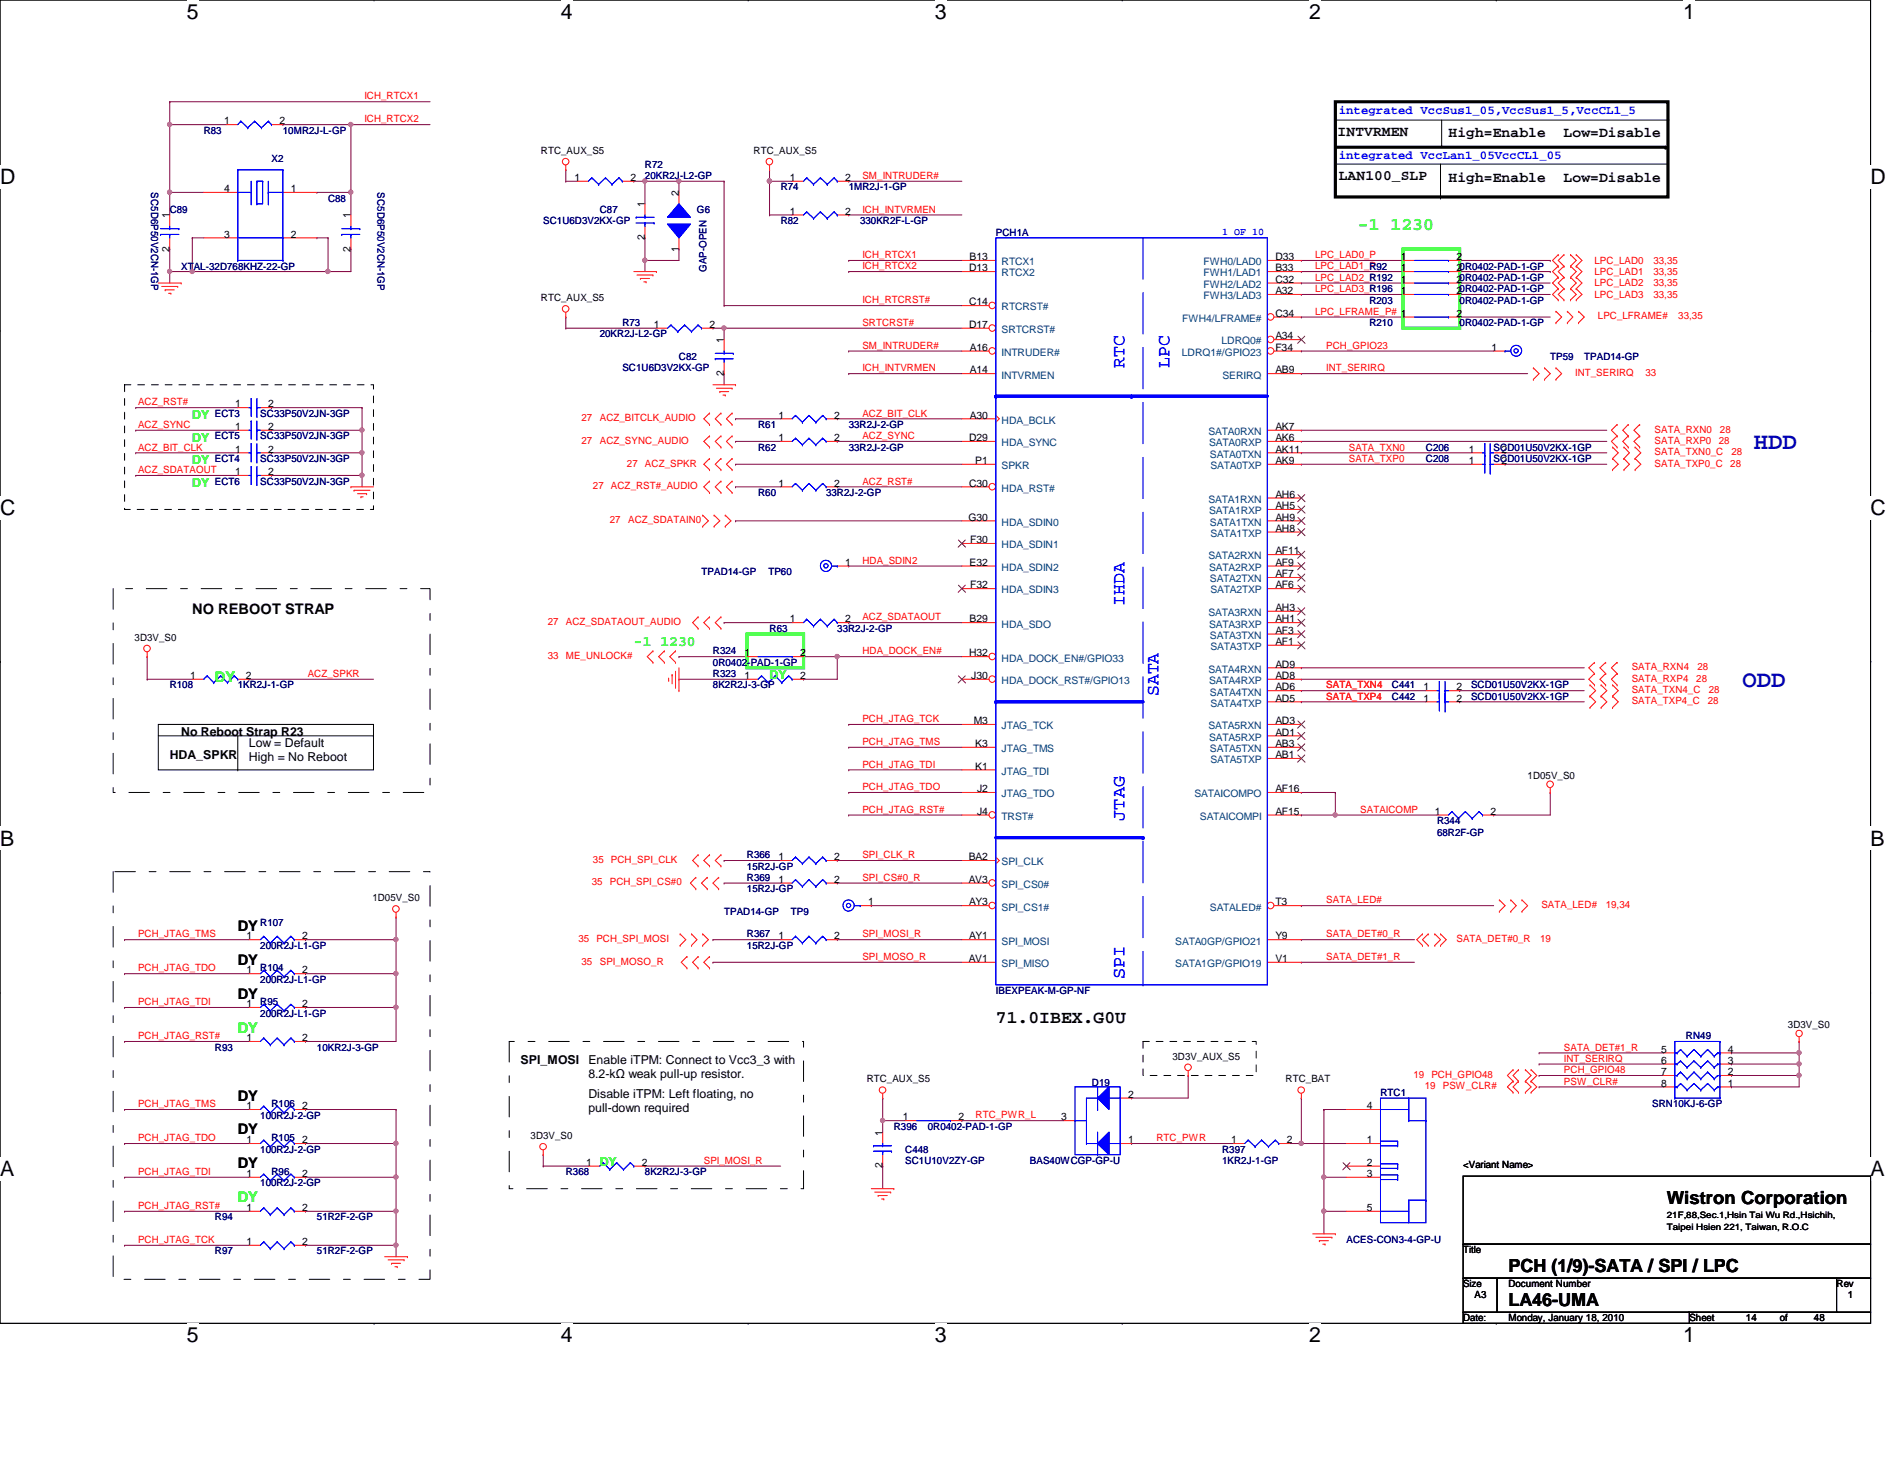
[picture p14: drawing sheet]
<svg xmlns="http://www.w3.org/2000/svg" width="279mm" height="216mm" viewBox="0 0 279 216" stroke-linecap="round" stroke-linejoin="round" font-family="sans-serif">
<defs><g id="words">
<g font-size="3.5" fill="#0000a0">
<text x="259.8" y="66.5">HDD</text>
<text x="258.1" y="101.7">ODD</text>
</g>
<g font-size="3.1">
<text x="27.7" y="2.8">5</text>
<text x="83.1" y="2.8">4</text>
<text x="138.5" y="2.8">3</text>
<text x="193.9" y="2.8">2</text>
<text x="249.3" y="2.8">1</text>
<text x="0" y="27.3">D</text>
<text x="277.1" y="27.3">D</text>
<text x="0" y="76.2">C</text>
<text x="277.1" y="76.2">C</text>
<text x="0" y="125.2">B</text>
<text x="277.1" y="125.2">B</text>
<text x="0" y="174.2">A</text>
<text x="277.1" y="174.2">A</text>
<text x="27.7" y="198.8">5</text>
<text x="83.1" y="198.8">4</text>
<text x="138.5" y="198.8">3</text>
<text x="193.9" y="198.8">2</text>
<text x="249.3" y="198.8">1</text>
</g>
<text font-size="2.7" fill="#0f0" x="201.2" y="34.1">-1 1230</text>
<g font-size="2.7" fill="#00f">
<text x="166.6" y="54.5" transform="rotate(-90 166.6 54.5)">RTC</text>
<text x="173.3" y="54.5" transform="rotate(-90 173.3 54.5)">LPC</text>
<text x="166.6" y="89.7" transform="rotate(-90 166.6 89.7)">IHDA</text>
<text x="171.6" y="103.1" transform="rotate(-90 171.6 103.1)">SATA</text>
<text x="166.6" y="121.5" transform="rotate(-90 166.6 121.5)">JTAG</text>
<text x="166.6" y="145" transform="rotate(-90 166.6 145)">SPI</text>
</g>
<g font-size="2.7">
<text x="147.5" y="151.4">71.0IBEX.G0U</text>
<text x="246.9" y="178.3">Wistron Corporation</text>
<text x="223.5" y="188.4">PCH (1/9)-SATA / SPI / LPC</text>
<text x="223.5" y="193.4">LA46-UMA</text>
</g>
<g font-size="2.2">
<text x="198.2" y="20.1">INTVRMEN</text>
<text x="214.6" y="20.2">High=Enable</text>
<text x="231.6" y="20.2">Low=Disable</text>
<text x="198.3" y="26.6">LAN100_SLP</text>
<text x="214.6" y="26.9">High=Enable</text>
<text x="231.6" y="26.9">Low=Disable</text>
<text x="28.5" y="90.9">NO REBOOT STRAP</text>
<text x="35.2" y="137.8">DY</text>
<text x="35.2" y="142.8">DY</text>
<text x="35.2" y="147.9">DY</text>
<text x="35.2" y="163">DY</text>
<text x="35.2" y="168">DY</text>
<text x="35.2" y="173">DY</text>
</g>
<g font-size="2.2" fill="#0f0">
<text x="93.9" y="95.7">-1 1230</text>
<text x="31.8" y="100.9">DY</text>
<text x="35.2" y="152.9">DY</text>
<text x="35.2" y="178.1">DY</text>
</g>
<g font-size="1.8" fill="#00f">
<text x="198.3" y="16.9">integrated VccSus1_05,VccSus1_5,VccCL1_5</text>
<text x="198.3" y="23.5">integrated VccLan1_05VccCL1_05</text>
</g>
<g font-size="1.8" fill="#0f0">
<text x="28.5" y="62.1">DY</text>
<text x="28.5" y="65.4">DY</text>
<text x="28.5" y="68.7">DY</text>
<text x="28.5" y="72.1">DY</text>
<text x="114" y="100.6">DY</text>
<text x="88.9" y="172.7">DY</text>
</g>
<g font-size="1.8">
<text x="25.1" y="112.4">HDA_SPKR</text>
<text x="26.8" y="109">No Reboot Strap R23</text>
<text x="36.9" y="110.6">Low = Default</text>
<text x="36.9" y="112.7">High = No Reboot</text>
<text x="77.1" y="157.6">SPI_MOSI</text>
<text x="87.2" y="157.6">Enable iTPM: Connect to Vcc3_3 with</text>
<text x="87.2" y="159.7">8.2-kΩ weak pull-up resistor.</text>
<text x="87.2" y="162.6">Disable iTPM: Left floating, no</text>
<text x="87.2" y="164.7">pull-down required</text>
</g>
<g font-size="1.5" fill="#f00">
<text x="54" y="14.7">ICH_RTCX1</text>
<text x="54" y="18.1">ICH_RTCX2</text>
<text x="127.8" y="26.5">SM_INTRUDER#</text>
<text x="127.8" y="31.5">ICH_INTVRMEN</text>
<text x="127.8" y="39.9">ICH_RTCX2</text>
<text x="127.8" y="38.2">ICH_RTCX1</text>
<text x="194.8" y="38.2">LPC_LAD0_P</text>
<text x="194.8" y="39.9">LPC_LAD1_P</text>
<text x="194.8" y="41.6">LPC_LAD2_P</text>
<text x="236.2" y="39.1">LPC_LAD0</text>
<text x="236.2" y="40.8">LPC_LAD1</text>
<text x="244.9" y="39.1">33,35</text>
<text x="244.9" y="40.8">33,35</text>
<text x="127.8" y="44.9">ICH_RTCRST#</text>
<text x="194.8" y="46.6">LPC_LFRAME_P# 1</text>
<text x="194.8" y="43.3">LPC_LAD3_P</text>
<text x="236.2" y="42.4">LPC_LAD2</text>
<text x="236.2" y="44.1">LPC_LAD3</text>
<text x="236.7" y="47.3">LPC_LFRAME#</text>
<text x="244.9" y="42.4">33,35</text>
<text x="244.9" y="44.1">33,35</text>
<text x="248.6" y="47.3">33,35</text>
<text x="127.8" y="51.6">SM_INTRUDER#</text>
<text x="127.8" y="48.3">SRTCRST#</text>
<text x="196.5" y="51.6">PCH_GPIO23</text>
<text x="127.8" y="55">ICH_INTVRMEN</text>
<text x="196.5" y="55">INT_SERIRQ</text>
<text x="233.3" y="55.7">INT_SERIRQ</text>
<text x="243.8" y="55.7">33</text>
<text x="20.4" y="60">ACZ_RST#</text>
<text x="20.4" y="63.4">ACZ_SYNC</text>
<text x="86.1" y="65.7">27</text>
<text x="86.1" y="62.4">27</text>
<text x="88.9" y="65.7">ACZ_SYNC_AUDIO</text>
<text x="88.9" y="62.4">ACZ_BITCLK_AUDIO</text>
<text x="127.8" y="61.7">ACZ_BIT_CLK</text>
<text x="127.8" y="65">ACZ_SYNC</text>
<text x="245.1" y="64.1">SATA_RXN0</text>
<text x="245.1" y="65.7">SATA_RXP0</text>
<text x="254.6" y="65.7">28</text>
<text x="254.8" y="64.1">28</text>
<text x="20.4" y="66.7">ACZ_BIT_CLK</text>
<text x="20.4" y="70.1">ACZ_SDATAOUT</text>
<text x="92.9" y="69.1">27</text>
<text x="95.5" y="69.1">ACZ_SPKR</text>
<text x="127.8" y="71.8">ACZ_RST#</text>
<text x="199.8" y="68.4">SATA_TXP0</text>
<text x="199.8" y="66.7">SATA_TXN0</text>
<text x="245.1" y="67.4">SATA_TXN0_C</text>
<text x="245.1" y="69.1">SATA_TXP0_C</text>
<text x="256.3" y="69.1">28</text>
<text x="256.5" y="67.4">28</text>
<text x="87.8" y="72.4">27</text>
<text x="90.3" y="77.5">27</text>
<text x="90.5" y="72.4">ACZ_RST#_AUDIO</text>
<text x="93" y="77.5">ACZ_SDATAIN0</text>
<text x="127.8" y="83.5">HDA_SDIN2</text>
<text x="81.2" y="92.5">27</text>
<text x="83.8" y="92.5">ACZ_SDATAOUT_AUDIO</text>
<text x="127.8" y="91.9">ACZ_SDATAOUT</text>
<text x="45.6" y="100.2">ACZ_SPKR</text>
<text x="81.2" y="97.6">33</text>
<text x="83.8" y="97.6">ME_UNLOCK#</text>
<text x="127.8" y="96.9">HDA_DOCK_EN#</text>
<text x="196.5" y="101.9">SATA_TXN4</text>
<text x="241.7" y="99.3">SATA_RXN4</text>
<text x="241.7" y="100.9">SATA_RXP4</text>
<text x="251.3" y="100.9">28</text>
<text x="251.5" y="99.3">28</text>
<text x="127.8" y="106.9">PCH_JTAG_TCK</text>
<text x="196.5" y="103.6">SATA_TXP4</text>
<text x="241.7" y="102.6">SATA_TXN4_C</text>
<text x="241.7" y="104.3">SATA_TXP4_C</text>
<text x="253" y="104.3">28</text>
<text x="253.2" y="102.6">28</text>
<text x="127.8" y="110.3">PCH_JTAG_TMS</text>
<text x="127.8" y="113.7">PCH_JTAG_TDI</text>
<text x="127.8" y="117">PCH_JTAG_TDO</text>
<text x="127.8" y="120.4">PCH_JTAG_RST#</text>
<text x="201.5" y="120.4">SATAICOMP</text>
<text x="87.7" y="131.1">35</text>
<text x="87.8" y="127.8">35</text>
<text x="90.3" y="131.1">PCH_SPI_CS#0</text>
<text x="90.5" y="127.8">PCH_SPI_CLK</text>
<text x="127.8" y="127.1">SPI_CLK_R</text>
<text x="127.8" y="130.4">SPI_CS#0_R</text>
<text x="196.5" y="133.8">SATA_LED#</text>
<text x="228.3" y="134.5">SATA_LED#</text>
<text x="237.9" y="134.5">19,34</text>
<text x="20.4" y="143.8">PCH_JTAG_TDO</text>
<text x="20.4" y="138.8">PCH_JTAG_TMS</text>
<text x="85.7" y="139.5">35</text>
<text x="86.1" y="142.8">35</text>
<text x="88.3" y="139.5">PCH_SPI_MOSI</text>
<text x="88.9" y="142.8">SPI_MOSO_R</text>
<text x="127.8" y="138.8">SPI_MOSI_R</text>
<text x="127.8" y="142.2">SPI_MOSO_R</text>
<text x="196.5" y="138.8">SATA_DET#0_R</text>
<text x="196.5" y="142.2">SATA_DET#1_R</text>
<text x="215.8" y="139.5">SATA_DET#0_R</text>
<text x="228.2" y="139.5">19</text>
<text x="20.4" y="148.8">PCH_JTAG_TDI</text>
<text x="20.4" y="153.9">PCH_JTAG_RST#</text>
<text x="231.7" y="155.6">SATA_DET#1_R</text>
<text x="209.4" y="159.6">19</text>
<text x="211.1" y="161.3">19</text>
<text x="212" y="159.6">PCH_GPIO48</text>
<text x="213.7" y="161.3">PSW_CLR#</text>
<text x="231.7" y="157.2">INT_SERIRQ</text>
<text x="231.7" y="158.9">PCH_GPIO48</text>
<text x="231.7" y="160.6">PSW_CLR#</text>
<text x="20.4" y="164">PCH_JTAG_TMS</text>
<text x="144.5" y="165.6">RTC_PWR_L</text>
<text x="20.4" y="169">PCH_JTAG_TDO</text>
<text x="20.4" y="174">PCH_JTAG_TDI</text>
<text x="104.3" y="172.3">SPI_MOSI_R</text>
<text x="171.3" y="169">RTC_PWR</text>
<text x="20.4" y="179">PCH_JTAG_RST#</text>
<text x="20.4" y="184.1">PCH_JTAG_TCK</text>
</g>
<g font-size="1.5" fill="#000080">
<text x="30.2" y="19.8">R83</text>
<text x="41.9" y="19.8">10MR2J-L-GP</text>
<text x="22.4" y="28.5" transform="rotate(90 22.4 28.5)">SC5D6P50V2CN-1GP</text>
<text x="40.2" y="24">X2</text>
<text x="48.6" y="29.8">C88</text>
<text x="55.9" y="28.5" transform="rotate(90 55.9 28.5)">SC5D6P50V2CN-1GP</text>
<text x="95.5" y="24.8">R72</text>
<text x="95.5" y="26.5">20KR2J-L2-GP</text>
<text x="115.7" y="28.2">R74</text>
<text x="125.7" y="28.2">1MR2J-1-GP</text>
<text x="25.1" y="31.5">C89</text>
<text x="80.5" y="33.2">SC1U6D3V2KX-GP</text>
<text x="88.9" y="31.5">C87</text>
<text x="103.3" y="31.5">G6</text>
<text x="115.7" y="33.2">R82</text>
<text x="127.4" y="33.2">330KR2F-L-GP</text>
<text x="147.5" y="34.9">PCH1A</text>
<text x="26.8" y="39.9">XTAL-32D768KHZ-22-GP</text>
<text x="104.6" y="40.2" transform="rotate(-90 104.6 40.2)">GAP-OPEN</text>
<text x="202.9" y="39.9">R92</text>
<text x="202.9" y="41.6">R192</text>
<text x="202.9" y="45">R203</text>
<text x="202.9" y="43.3">R196</text>
<text x="216.2" y="45">0R0402-PAD-1-GP</text>
<text x="88.9" y="50">20KR2J-L2-GP</text>
<text x="92.2" y="48.3">R73</text>
<text x="100.6" y="53.3">C82</text>
<text x="202.9" y="48.3">R210</text>
<text x="216.2" y="48.3">0R0402-PAD-1-GP</text>
<text x="229.7" y="53.3">TP59</text>
<text x="234.7" y="53.3">TPAD14-GP</text>
<text x="92.2" y="55">SC1U6D3V2KX-GP</text>
<text x="31.8" y="61.7">ECT3</text>
<text x="31.8" y="65.1">ECT5</text>
<text x="38.6" y="61.7">SC33P50V2JN-3GP</text>
<text x="38.6" y="65.1">SC33P50V2JN-3GP</text>
<text x="112.3" y="63.4">R61</text>
<text x="125.7" y="63.4">33R2J-2-GP</text>
<text x="31.8" y="71.8">ECT6</text>
<text x="31.8" y="68.4">ECT4</text>
<text x="38.6" y="71.8">SC33P50V2JN-3GP</text>
<text x="38.6" y="68.4">SC33P50V2JN-3GP</text>
<text x="112.3" y="66.7">R62</text>
<text x="125.7" y="66.7">33R2J-2-GP</text>
<text x="211.2" y="68.4">C208</text>
<text x="211.2" y="66.7">C206</text>
<text x="221.3" y="68.4">SCD01U50V2KX-1GP</text>
<text x="221.3" y="66.7">SCD01U50V2KX-1GP</text>
<text x="112.3" y="73.4">R60</text>
<text x="122.4" y="73.4">33R2J-2-GP</text>
<text x="103.9" y="85.2">TPAD14-GP</text>
<text x="113.8" y="85.2">TP60</text>
<text x="114" y="93.6">R63</text>
<text x="124" y="93.6">33R2J-2-GP</text>
<text x="25.1" y="101.9">R108</text>
<text x="35.2" y="101.9">1KR2J-1-GP</text>
<text x="105.6" y="100.2">R323</text>
<text x="105.6" y="101.9">8K2R2J-3-GP</text>
<text x="105.6" y="96.9">R324</text>
<text x="105.6" y="98.6">0R0402-PAD-1-GP</text>
<text x="206.2" y="101.9">C441</text>
<text x="217.9" y="101.9">SCD01U50V2KX-1GP</text>
<text x="206.2" y="103.6">C442</text>
<text x="217.9" y="103.6">SCD01U50V2KX-1GP</text>
<text x="212.9" y="122">R344</text>
<text x="212.9" y="123.7">68R2F-GP</text>
<text x="110.7" y="130.4">R369</text>
<text x="110.7" y="127.1">R366</text>
<text x="110.7" y="128.8">15R2J-GP</text>
<text x="38.6" y="137.2">R107</text>
<text x="107.3" y="135.5">TPAD14-GP</text>
<text x="110.7" y="132.1">15R2J-GP</text>
<text x="117.2" y="135.5">TP9</text>
<text x="38.6" y="143.8">R104</text>
<text x="38.6" y="140.5">200R2J-L1-GP</text>
<text x="110.7" y="138.8">R367</text>
<text x="110.7" y="140.5">15R2J-GP</text>
<text x="38.6" y="148.9">R95</text>
<text x="38.6" y="145.5">200R2J-L1-GP</text>
<text x="147.5" y="147.2">IBEXPEAK-M-GP-NF</text>
<text x="31.8" y="155.6">R93</text>
<text x="38.6" y="150.5">200R2J-L1-GP</text>
<text x="46.9" y="155.6">10KR2J-3-GP</text>
<text x="249.8" y="153.9">RN49</text>
<text x="161.8" y="160.8">D19</text>
<text x="38.6" y="165.7">100R2J-2-GP</text>
<text x="40.2" y="164">R106</text>
<text x="132.4" y="167.3">R396</text>
<text x="137.5" y="167.3">0R0402-PAD-1-GP</text>
<text x="204.5" y="162.3">RTC1</text>
<text x="244.8" y="164">SRN10KJ-6-GP</text>
<text x="38.6" y="170.7">100R2J-2-GP</text>
<text x="40.2" y="169">R105</text>
<text x="134.1" y="170.7">C448</text>
<text x="134.1" y="172.3">SC1U10V2ZY-GP</text>
<text x="152.6" y="172.3">BAS40WCGP-GP-U</text>
<text x="181.1" y="170.7">R397</text>
<text x="181.1" y="172.3">1KR2J-1-GP</text>
<text x="38.6" y="175.7">100R2J-2-GP</text>
<text x="40.2" y="174">R96</text>
<text x="83.8" y="174">R368</text>
<text x="95.5" y="174">8K2R2J-3-GP</text>
<text x="31.8" y="180.7">R94</text>
<text x="31.8" y="185.8">R97</text>
<text x="46.9" y="180.7">51R2F-2-GP</text>
<text x="46.9" y="185.8">51R2F-2-GP</text>
<text x="199.5" y="184.1">ACES-CON3-4-GP-U</text>
</g>
<g font-size="1.5">
<text x="33.2" y="18.4">1</text>
<text x="41.4" y="18.4">2</text>
<text x="80.1" y="22.8">RTC_AUX_S5</text>
<text x="111.6" y="22.8">RTC_AUX_S5</text>
<text x="33.2" y="28.4">4</text>
<text x="43.1" y="28.4">1</text>
<text x="85.1" y="26.8">1</text>
<text x="93.4" y="26.8">2</text>
<text x="100.5" y="29" transform="rotate(-90 100.5 29)">2</text>
<text x="117" y="26.8">1</text>
<text x="125.2" y="26.8">2</text>
<text x="25.1" y="32.3" transform="rotate(-90 25.1 32.3)">1</text>
<text x="33.2" y="35.2">3</text>
<text x="43.1" y="35.2">2</text>
<text x="51.9" y="32.3" transform="rotate(-90 51.9 32.3)">1</text>
<text x="95.5" y="35.6" transform="rotate(-90 95.5 35.6)">2</text>
<text x="95.5" y="30.6" transform="rotate(-90 95.5 30.6)">1</text>
<text x="117" y="31.8">1</text>
<text x="125.2" y="31.8">2</text>
<text x="25.1" y="37.3" transform="rotate(-90 25.1 37.3)">2</text>
<text x="51.9" y="37.3" transform="rotate(-90 51.9 37.3)">2</text>
<text x="100.5" y="37.3" transform="rotate(-90 100.5 37.3)">1</text>
<text x="143.6" y="40.2">D13</text>
<text x="143.6" y="38.5">B13</text>
<text x="188.9" y="38.5">D33</text>
<text x="188.9" y="40.2">B33</text>
<text x="188.9" y="41.9">C32</text>
<text x="207.5" y="38.5">1</text>
<text x="207.5" y="41.9">1</text>
<text x="207.5" y="40.2">1</text>
<text x="215.8" y="38.5">2</text>
<text x="215.8" y="41.9">20R0402-PAD-1-GP</text>
<text x="215.8" y="40.2">20R0402-PAD-1-GP</text>
<text x="80.1" y="44.6">RTC_AUX_S5</text>
<text x="143.6" y="45.2">C14</text>
<text x="188.9" y="43.6">A32</text>
<text x="188.9" y="46.9">C34</text>
<text x="207.5" y="43.6">1</text>
<text x="215.8" y="43.6">20R0402-PAD-1-GP</text>
<text x="215.8" y="46.9">2</text>
<text x="96.9" y="48.6">1</text>
<text x="105.1" y="48.6">2</text>
<text x="107.2" y="50.8" transform="rotate(-90 107.2 50.8)">1</text>
<text x="143.6" y="48.6">D17</text>
<text x="143.7" y="51.9">A16</text>
<text x="188.9" y="51.9">F34</text>
<text x="188.9" y="50.2">A34</text>
<text x="220.9" y="51.9">1</text>
<text x="107.2" y="55.7" transform="rotate(-90 107.2 55.7)">2</text>
<text x="143.7" y="55.3">A14</text>
<text x="188.9" y="55.3">AB9</text>
<text x="34.8" y="60.3">1</text>
<text x="34.8" y="63.7">1</text>
<text x="39.8" y="60.3">2</text>
<text x="39.8" y="63.7">2</text>
<text x="115.3" y="65.3">1</text>
<text x="115.3" y="62">1</text>
<text x="123.6" y="65.3">2</text>
<text x="123.6" y="62">2</text>
<text x="143.6" y="65.3">D29</text>
<text x="143.7" y="62">A30</text>
<text x="188.9" y="63.7">AK7</text>
<text x="188.9" y="65.3">AK6</text>
<text x="34.8" y="70.4">1</text>
<text x="34.8" y="67">1</text>
<text x="39.8" y="70.4">2</text>
<text x="39.8" y="67">2</text>
<text x="144.5" y="68.7">P1</text>
<text x="188.9" y="67">AK11</text>
<text x="188.9" y="68.7">AK9</text>
<text x="217.6" y="68.7">1</text>
<text x="217.6" y="67">1</text>
<text x="222.5" y="68.7">2</text>
<text x="222.5" y="67">2</text>
<text x="115.3" y="72.1">1</text>
<text x="123.6" y="72.1">2</text>
<text x="143.5" y="77.1">G30</text>
<text x="143.6" y="72.1">C30</text>
<text x="188.9" y="73.7">AH6</text>
<text x="188.9" y="75.4">AH5</text>
<text x="188.9" y="77.1">AH9</text>
<text x="125.2" y="83.8">1</text>
<text x="143.6" y="83.8">E32</text>
<text x="143.7" y="80.4">F30</text>
<text x="188.9" y="78.7">AH8</text>
<text x="188.9" y="82.1">AF11</text>
<text x="188.9" y="83.8">AF9</text>
<text x="143.7" y="87.1">F32</text>
<text x="188.9" y="85.5">AF7</text>
<text x="188.9" y="87.1">AF6</text>
<text x="19.9" y="94.9">3D3V_S0</text>
<text x="117" y="92.2">1</text>
<text x="125.2" y="92.2">2</text>
<text x="143.6" y="92.2">B29</text>
<text x="188.9" y="90.5">AH3</text>
<text x="188.9" y="92.2">AH1</text>
<text x="188.9" y="93.9">AF3</text>
<text x="188.9" y="95.5">AF1</text>
<text x="28.2" y="100.5">1</text>
<text x="36.4" y="100.5">2</text>
<text x="110.3" y="100.5">1</text>
<text x="110.3" y="97.2">1</text>
<text x="118.5" y="100.5">2</text>
<text x="118.5" y="97.2">2</text>
<text x="143.6" y="97.2">H32</text>
<text x="143.9" y="100.5">J30</text>
<text x="188.9" y="98.8">AD9</text>
<text x="188.9" y="100.5">AD8</text>
<text x="144.3" y="107.2">M3</text>
<text x="188.9" y="102.2">AD6</text>
<text x="188.9" y="103.9">AD5</text>
<text x="188.9" y="107.2">AD3</text>
<text x="210.9" y="103.9">1</text>
<text x="210.9" y="102.2">1</text>
<text x="215.8" y="103.9">2</text>
<text x="215.8" y="102.2">2</text>
<text x="144.5" y="110.6">K3</text>
<text x="144.5" y="114">K1</text>
<text x="188.9" y="108.9">AD1</text>
<text x="188.9" y="110.6">AB3</text>
<text x="188.9" y="112.3">AB1</text>
<text x="144.7" y="117.3">J2</text>
<text x="188.9" y="117.3">AF16</text>
<text x="226.3" y="115.4">1D05V_S0</text>
<text x="144.7" y="120.6">J4</text>
<text x="188.9" y="120.6">AF15</text>
<text x="212.6" y="120.6">1</text>
<text x="220.8" y="120.6">2</text>
<text x="115.3" y="130.7">1</text>
<text x="115.3" y="127.4">1</text>
<text x="123.6" y="130.7">2</text>
<text x="123.6" y="127.4">2</text>
<text x="143.5" y="127.4">BA2</text>
<text x="143.5" y="130.7">AV3</text>
<text x="55.2" y="133.4">1D05V_S0</text>
<text x="128.6" y="134.1">1</text>
<text x="143.6" y="134.1">AY3</text>
<text x="188.9" y="134.1">T3</text>
<text x="36.5" y="139.1">1</text>
<text x="44.8" y="139.1">2</text>
<text x="115.3" y="139.1">1</text>
<text x="123.6" y="139.1">2</text>
<text x="143.5" y="142.5">AV1</text>
<text x="143.6" y="139.1">AY1</text>
<text x="188.9" y="139.1">Y9</text>
<text x="188.9" y="142.5">V1</text>
<text x="36.5" y="149.1">1</text>
<text x="36.5" y="144.1">1</text>
<text x="44.8" y="149.1">2</text>
<text x="44.8" y="144.1">2</text>
<text x="36.5" y="154.2">1</text>
<text x="44.8" y="154.2">2</text>
<text x="246.1" y="155.9">5</text>
<text x="256" y="155.9">4</text>
<text x="264.9" y="152.2">3D3V_S0</text>
<text x="128.4" y="160.3">RTC_AUX_S5</text>
<text x="173.7" y="156.9">3D3V_AUX_S5</text>
<text x="190.5" y="160.3">RTC_BAT</text>
<text x="246.1" y="157.5">6</text>
<text x="246.1" y="159.2">7</text>
<text x="246.1" y="160.9">8</text>
<text x="256" y="160.9">1</text>
<text x="256" y="159.2">2</text>
<text x="256" y="157.5">3</text>
<text x="36.5" y="164.3">1</text>
<text x="44.8" y="164.3">2</text>
<text x="133.8" y="165.9">1</text>
<text x="142" y="165.9">2</text>
<text x="157.2" y="165.9">3</text>
<text x="167.1" y="162.6">2</text>
<text x="202.5" y="164.3">4</text>
<text x="36.5" y="169.3">1</text>
<text x="44.8" y="169.3">2</text>
<text x="78.6" y="168.7">3D3V_S0</text>
<text x="86.8" y="172.6">1</text>
<text x="95.1" y="172.6">2</text>
<text x="130.7" y="173" transform="rotate(-90 130.7 173)">2</text>
<text x="130.7" y="168.1" transform="rotate(-90 130.7 168.1)">1</text>
<text x="167.1" y="169.3">1</text>
<text x="182.4" y="169.3">1</text>
<text x="190.6" y="169.3">2</text>
<text x="202.5" y="169.3">1</text>
<text x="202.5" y="172.6">2</text>
<text x="216.7" y="173">&lt;Variant Name&gt;</text>
<text x="36.5" y="174.3">1</text>
<text x="36.5" y="179.3">1</text>
<text x="44.8" y="174.3">2</text>
<text x="44.8" y="179.3">2</text>
<text x="202.5" y="174.3">3</text>
<text x="202.5" y="179.3">5</text>
<text x="36.5" y="184.4">1</text>
<text x="44.8" y="184.4">2</text>
<text x="216.7" y="185.6">Title</text>
<text x="216.7" y="190.6">Size</text>
<text x="223.5" y="190.6">Document Number</text>
<text x="272.1" y="190.6">Rev</text>
<text x="216.7" y="195.7">Date:</text>
<text x="218.4" y="192.3">A3</text>
<text x="223.5" y="195.7">Monday, January 18, 2010</text>
<text x="250.3" y="195.7">Sheet</text>
<text x="258.7" y="195.7">14</text>
<text x="263.7" y="195.7">of</text>
<text x="268.7" y="195.7">48</text>
<text x="273.8" y="192.3">1</text>
</g>
<text font-size="1.5" fill="#00f" x="181.1" y="34.8">1 OF 10</text>
<g font-size="1.5" fill="#004080">
<text x="148.4" y="39.3">RTCX1</text>
<text x="148.4" y="40.9">RTCX2</text>
<text x="178.3" y="39.3">FWH0/LAD0</text>
<text x="178.3" y="40.9">FWH1/LAD1</text>
<text x="148.4" y="46">RTCRST#</text>
<text x="175.1" y="47.7">FWH4/LFRAME#</text>
<text x="178.3" y="42.6">FWH2/LAD2</text>
<text x="178.3" y="44.3">FWH3/LAD3</text>
<text x="148.4" y="52.7">INTRUDER#</text>
<text x="148.4" y="49.3">SRTCRST#</text>
<text x="175.1" y="52.7">LDRQ1#/GPIO23</text>
<text x="181" y="51">LDRQ0#</text>
<text x="148.4" y="56">INTVRMEN</text>
<text x="181.1" y="56">SERIRQ</text>
<text x="148.4" y="62.7">HDA_BCLK</text>
<text x="179" y="64.4">SATA0RXN</text>
<text x="148.4" y="66.1">HDA_SYNC</text>
<text x="148.4" y="69.5">SPKR</text>
<text x="179.1" y="66.1">SATA0RXP</text>
<text x="179.2" y="67.8">SATA0TXN</text>
<text x="179.3" y="69.5">SATA0TXP</text>
<text x="148.4" y="72.8">HDA_RST#</text>
<text x="148.4" y="77.9">HDA_SDIN0</text>
<text x="179" y="74.5">SATA1RXN</text>
<text x="179.1" y="76.2">SATA1RXP</text>
<text x="179.2" y="77.9">SATA1TXN</text>
<text x="148.4" y="81.2">HDA_SDIN1</text>
<text x="179" y="82.8">SATA2RXN</text>
<text x="179.3" y="79.5">SATA1TXP</text>
<text x="148.4" y="84.5">HDA_SDIN2</text>
<text x="148.4" y="87.9">HDA_SDIN3</text>
<text x="179.1" y="84.5">SATA2RXP</text>
<text x="179.2" y="86.2">SATA2TXN</text>
<text x="179.3" y="87.9">SATA2TXP</text>
<text x="148.4" y="92.9">HDA_SDO</text>
<text x="179" y="91.2">SATA3RXN</text>
<text x="179.1" y="92.9">SATA3RXP</text>
<text x="179.2" y="94.6">SATA3TXN</text>
<text x="148.4" y="98">HDA_DOCK_EN#/GPIO33</text>
<text x="148.4" y="101.3">HDA_DOCK_RST#/GPIO13</text>
<text x="179" y="99.6">SATA4RXN</text>
<text x="179.1" y="101.3">SATA4RXP</text>
<text x="179.3" y="96.3">SATA3TXP</text>
<text x="148.4" y="108">JTAG_TCK</text>
<text x="179" y="108">SATA5RXN</text>
<text x="179.2" y="103">SATA4TXN</text>
<text x="179.3" y="104.6">SATA4TXP</text>
<text x="148.4" y="111.4">JTAG_TMS</text>
<text x="179.1" y="109.7">SATA5RXP</text>
<text x="179.2" y="111.4">SATA5TXN</text>
<text x="179.3" y="113">SATA5TXP</text>
<text x="148.4" y="114.7">JTAG_TDI</text>
<text x="148.4" y="118.1">JTAG_TDO</text>
<text x="177" y="118.1">SATAICOMPO</text>
<text x="148.4" y="121.4">TRST#</text>
<text x="177.8" y="121.4">SATAICOMPI</text>
<text x="148.4" y="128.1">SPI_CLK</text>
<text x="148.4" y="131.5">SPI_CS0#</text>
<text x="148.4" y="134.8">SPI_CS1#</text>
<text x="179.2" y="134.8">SATALED#</text>
<text x="148.4" y="139.9">SPI_MOSI</text>
<text x="148.4" y="143.2">SPI_MISO</text>
<text x="174.1" y="139.9">SATA0GP/GPIO21</text>
<text x="174.1" y="143.2">SATA1GP/GPIO19</text>
</g>
<g font-size="1.3">
<text x="246.9" y="180.4">21F,88,Sec.1,Hsin Tai Wu Rd.,Hsichih,</text>
<text x="246.9" y="182.1">Taipei Hsien 221, Taiwan, R.O.C</text>
</g>
</g></defs>
<path d="M0 0h277.1v196h-277.1z" fill="none" stroke="#000" stroke-width=".15"/>
<g fill="#fff">
<path d="M27.7 0h1.7v3.5h-1.7z"/>
<path d="M27.7 196h1.7v3.4h-1.7z"/>
</g>
<path d="M55.4 0h.1M55.4 196h.1" fill="none" stroke="#000" stroke-width=".15"/>
<g fill="#fff">
<path d="M83.1 0h1.7v3.5h-1.7z"/>
<path d="M83.1 196h1.7v3.4h-1.7z"/>
</g>
<path d="M110.8 0h.1M110.8 196h.1" fill="none" stroke="#000" stroke-width=".15"/>
<g fill="#fff">
<path d="M138.5 0h1.8v3.5h-1.8z"/>
<path d="M138.5 196h1.8v3.4h-1.8z"/>
</g>
<path d="M166.2 0h.1M166.2 196h.1" fill="none" stroke="#000" stroke-width=".15"/>
<g fill="#fff">
<path d="M193.9 0h1.8v3.5h-1.8z"/>
<path d="M193.9 196h1.8v3.4h-1.8z"/>
</g>
<path d="M221.7 0h.1M221.7 196h.1" fill="none" stroke="#000" stroke-width=".15"/>
<g fill="#fff">
<path d="M249.3 0h1.8v3.5h-1.8z"/>
<path d="M249.3 196h1.8v3.4h-1.8z"/>
<path d="M0 24.5h2.2v3.4h-2.2z"/>
<path d="M277.1 24.5h2.3v3.4h-2.3z"/>
<path d="M0 73.4h2.2v3.5h-2.2z"/>
<path d="M277.1 73.4h2.3v3.5h-2.3z"/>
</g>
<path d="M0 49h.1M277.1 49h.1" fill="none" stroke="#000" stroke-width=".15"/>
<g fill="#fff">
<path d="M0 122.4h2.1v3.5h-2.1z"/>
<path d="M277.1 122.4h2.1v3.5h-2.1z"/>
</g>
<path d="M0 98h.1M277.1 98h.1" fill="none" stroke="#000" stroke-width=".15"/>
<g fill="#fff">
<path d="M0 171.4h2.1v3.5h-2.1z"/>
<path d="M277.1 171.4h2.1v3.5h-2.1z"/>
</g>
<path d="M0 146.9h.1M277.1 146.9h.1" fill="none" stroke="#000" stroke-width=".15"/>
<path d="M58.7 174.3h.1M58.7 174.3v5.1" fill="none" stroke="#800040" stroke-width=".15"/>
<circle cx="58.6" cy="174.3" r=".32" fill="#f0f"/>
<circle cx="58.6" cy="174.3" r=".32" fill="none" stroke="#f0f" stroke-width=".15"/>
<g fill="none" stroke="#800040" stroke-width=".15">
<path d="M192.8 68.7h.1M192.8 68.7h25.1M125.7 110.7h.1M125.7 110.7h16.8M192.8 117.3h.1M192.8 117.3h5M228 155.9h.1M228 155.9h18.4M256.5 157.6h.1M256.5 155.9h.1M256.5 155.9h10M266.5 154.2h.1"/>
<path d="M266.5 155.9h.1M266.5 154.2v3.4h-10M58.7 164.3h.1M58.7 169.3h.1M58.7 179.4h.1M58.7 164.3v10M58.7 179.4v5"/>
</g>
<circle cx="266.5" cy="155.9" r=".32" fill="#f0f"/>
<circle cx="266.5" cy="155.9" r=".32" fill="none" stroke="#f0f" stroke-width=".15"/>
<path d="M192.8 63.7h.1M192.8 63.7h45.2M266.5 157.6h.1M266.5 157.6v1.7" fill="none" stroke="#800040" stroke-width=".15"/>
<circle cx="266.5" cy="157.5" r=".32" fill="#f0f"/>
<circle cx="266.5" cy="157.5" r=".32" fill="none" stroke="#f0f" stroke-width=".15"/>
<path d="M119 97.2h.1M119 97.2h5M58.7 144.2h.1M58.7 144.2v5" fill="none" stroke="#800040" stroke-width=".15"/>
<circle cx="58.6" cy="144.2" r=".32" fill="#f0f"/>
<circle cx="58.6" cy="144.2" r=".32" fill="none" stroke="#f0f" stroke-width=".15"/>
<path d="M20.1 60.4h.1M20.1 60.4h15.1M53.6 63.7h.1M53.6 63.7v3.4" fill="none" stroke="#800040" stroke-width=".15"/>
<circle cx="53.6" cy="67" r=".32" fill="#f0f"/>
<circle cx="53.6" cy="67" r=".32" fill="none" stroke="#f0f" stroke-width=".15"/>
<circle cx="53.6" cy="63.7" r=".32" fill="#f0f"/>
<circle cx="53.6" cy="63.7" r=".32" fill="none" stroke="#f0f" stroke-width=".15"/>
<g fill="none" stroke="#800040" stroke-width=".15">
<path d="M20.1 63.7h.1M20.1 63.7h15.1M40.2 60.4h.1M40.2 63.7h.1M40.2 60.4h13.4M53.6 60.4h.1M53.6 60.4v3.3h-13.4M124 62h.1M124 62h18.5M197.8 117.3h.1M197.8 117.3v3.4M18.5 144.2h.1"/>
<path d="M18.5 144.2h18.4M18.5 169.3h.1M18.5 164.3h.1M18.5 174.3h.1M18.5 169.3h18.4M18.5 164.3h18.4M18.5 174.3h18.4M45.3 169.3h.1M45.3 169.3h13.4"/>
</g>
<circle cx="58.6" cy="169.3" r=".32" fill="#f0f"/>
<circle cx="58.6" cy="169.3" r=".32" fill="none" stroke="#f0f" stroke-width=".15"/>
<g fill="none" stroke="#800040" stroke-width=".15">
<path d="M192.8 38.6h.1M192.8 38.6h15.1M192.8 52h.1M192.8 46.9h.1M192.8 40.2h.1M192.8 41.9h.1M192.8 43.6h.1M192.8 52h28.5M192.8 46.9h15.1M192.8 40.2h15.1M192.8 41.9h15.1M192.8 43.6h15.1"/>
<path d="M124 72.1h.1M124 72.1h18.5M125.7 114h.1M125.7 114h16.8M18.5 139.1h.1M18.5 139.1h18.4M45.3 154.2h.1M58.7 149.2h.1M58.7 149.2v5h-13.4M256.5 159.3h.1M256.5 159.3h10M266.5 159.3h.1"/>
<path d="M266.5 159.3v1.7M18.5 179.4h.1M18.5 179.4h18.4M45.3 164.3h.1M45.3 174.3h.1M45.3 164.3h13.4M45.3 174.3h13.4M18.5 184.4h.1M18.5 184.4h18.4"/>
</g>
<circle cx="266.5" cy="159.2" r=".32" fill="#f0f"/>
<circle cx="266.5" cy="159.2" r=".32" fill="none" stroke="#f0f" stroke-width=".15"/>
<path d="M192.8 65.4h.1M192.8 65.4h45.2M192.8 162.6h.1M192.8 162.6v6.7" fill="none" stroke="#800040" stroke-width=".15"/>
<circle cx="192.8" cy="169.3" r=".32" fill="#f0f"/>
<circle cx="192.8" cy="169.3" r=".32" fill="none" stroke="#f0f" stroke-width=".15"/>
<g fill="none" stroke="#800040" stroke-width=".15">
<path d="M176 159.3h.1M176 159.3v3.3h-8.4M130.8 162.6h.1M130.8 165.9h.1M130.8 172.7h.1M130.8 165.9h3.3M130.8 162.6v5M130.8 172.7v3.3M142.5 165.9h.1M142.5 165.9h15.1M167.6 169.3h.1M167.6 162.6h.1"/>
<path d="M167.6 169.3h15.1M192.8 169.3h.1M192.8 169.3h6.7"/>
</g>
<circle cx="130.7" cy="165.9" r=".32" fill="#f0f"/>
<circle cx="130.7" cy="165.9" r=".32" fill="none" stroke="#f0f" stroke-width=".15"/>
<path d="M196.1 179.4h.1M196.1 179.4v3.3" fill="none" stroke="#800040" stroke-width=".15"/>
<circle cx="196.1" cy="179.3" r=".32" fill="#f0f"/>
<circle cx="196.1" cy="179.3" r=".32" fill="none" stroke="#f0f" stroke-width=".15"/>
<path d="M20.1 67.1h.1M20.1 67.1h15.1M53.6 70.4h.1M53.6 70.4v1.7M125.7 117.3h.1M125.7 117.3h16.8M18.5 149.2h.1M18.5 149.2h18.4" fill="none" stroke="#800040" stroke-width=".15"/>
<circle cx="53.6" cy="70.4" r=".32" fill="#f0f"/>
<circle cx="53.6" cy="70.4" r=".32" fill="none" stroke="#f0f" stroke-width=".15"/>
<g fill="none" stroke="#800040" stroke-width=".15">
<path d="M20.1 70.4h.1M20.1 70.4h15.1M40.2 67.1h.1M40.2 70.4h.1M40.2 67.1h13.4M53.6 67.1h.1M53.6 67.1v3.3h-13.4M109 68.7h.1M109 68.7h33.5M21.8 100.6h.1M21.8 100.6h6.7M58.7 139.1h.1"/>
<path d="M58.7 139.1v5.1h-13.4M45.3 144.2h.1M80.5 171h.1M80.5 172.7h.1M80.5 172.7h6.7M80.5 171v1.7M95.5 172.7h.1M95.5 172.7h20.2"/>
</g>
<circle cx="58.6" cy="139.1" r=".32" fill="#f0f"/>
<circle cx="58.6" cy="139.1" r=".32" fill="none" stroke="#f0f" stroke-width=".15"/>
<path d="M45.3 179.4h.1M45.3 179.4h13.4" fill="none" stroke="#800040" stroke-width=".15"/>
<circle cx="58.6" cy="179.3" r=".32" fill="#f0f"/>
<circle cx="58.6" cy="179.3" r=".32" fill="none" stroke="#f0f" stroke-width=".15"/>
<path d="M124 97.2h.1M124 97.2h18.5M125.7 120.7h.1M125.7 120.7h16.8M228 157.6h.1M228 157.6h18.4M196.1 174.3h.1M196.1 174.3h3.4M256.5 161h.1M256.5 161h10" fill="none" stroke="#800040" stroke-width=".15"/>
<circle cx="124" cy="97.2" r=".32" fill="#f0f"/>
<circle cx="124" cy="97.2" r=".32" fill="none" stroke="#f0f" stroke-width=".15"/>
<g fill="none" stroke="#800040" stroke-width=".15">
<path d="M83.8 25.1h.1M83.8 25.1v1.7M21.8 97.2h.1M21.8 97.2v3.4M100.6 97.2h.1M100.6 97.2h10.1M192.8 98.9h.1M192.8 98.9h41.9M192.8 102.3h.1M192.8 103.9h.1M192.8 100.6h.1M192.8 102.3h18.4"/>
<path d="M192.8 103.9h18.4M192.8 100.6h41.9M45.3 139.1h.1M58.7 135.8h.1M58.7 135.8v3.3h-13.4M192.8 120.7h.1M192.8 120.7h20.1M197.8 120.7h.1M58.7 184.4h.1M58.7 184.4v1.7"/>
</g>
<circle cx="197.8" cy="120.7" r=".32" fill="#f0f"/>
<circle cx="197.8" cy="120.7" r=".32" fill="none" stroke="#f0f" stroke-width=".15"/>
<path d="M125.7 83.8h.1M125.7 83.8h16.8M192.8 139.1h.1M192.8 139.1h16.7M45.3 184.4h.1M45.3 184.4h13.4" fill="none" stroke="#800040" stroke-width=".15"/>
<circle cx="58.6" cy="184.4" r=".32" fill="#f0f"/>
<circle cx="58.6" cy="184.4" r=".32" fill="none" stroke="#f0f" stroke-width=".15"/>
<g fill="none" stroke="#800040" stroke-width=".15">
<path d="M25.1 15.1h.1M25.1 15.1v3.4M28.5 35.2h.1M28.5 35.2v5M48.6 35.2h.1M48.6 35.2v5h-20.1M52 36.9h.1M52 36.9v3.3M28.5 40.2h.1M125.7 40.2h.1M125.7 52h.1M125.7 40.2h16.8"/>
<path d="M125.7 52h16.8M109 77.1h.1M109 77.1h33.5M124 65.4h.1M124 65.4h18.5M124 97.2h.1M124 97.2v3.4h-5M125.7 92.2h.1M125.7 92.2h16.8M36.9 100.6h.1M36.9 100.6h18.4M119 100.6h.1"/>
<path d="M125.7 107.3h.1M125.7 107.3h16.8M105.6 139.1h.1M105.6 139.1h10.1M107.3 127.4h.1M107.3 130.8h.1M107.3 127.4h8.4M107.3 130.8h8.4M124 139.1h.1M124 127.4h.1M124 130.8h.1M124 127.4h18.5"/>
<path d="M124 139.1h18.5M124 130.8h18.5M221.3 120.7h.1M221.3 120.7h8.4M18.5 154.2h.1M18.5 154.2h18.4M105.6 142.5h.1M105.6 142.5h36.9"/>
</g>
<circle cx="48.6" cy="40.2" r=".32" fill="#f0f"/>
<circle cx="48.6" cy="40.2" r=".32" fill="none" stroke="#f0f" stroke-width=".15"/>
<circle cx="28.5" cy="40.2" r=".32" fill="#f0f"/>
<circle cx="28.5" cy="40.2" r=".32" fill="none" stroke="#f0f" stroke-width=".15"/>
<path d="M25.1 18.5h.1M25.1 15.1h.1M25.1 18.5h8.4M25.1 15.1h38.6M41.9 18.5h.1M41.9 18.5h21.8M52 18.5h.1M25.1 28.5h.1M25.1 28.5v3.3" fill="none" stroke="#800040" stroke-width=".15"/>
<circle cx="25.1" cy="28.5" r=".32" fill="#f0f"/>
<circle cx="25.1" cy="28.5" r=".32" fill="none" stroke="#f0f" stroke-width=".15"/>
<path d="M52 28.5h.1M52 28.5v3.3" fill="none" stroke="#800040" stroke-width=".15"/>
<circle cx="52" cy="28.5" r=".32" fill="#f0f"/>
<circle cx="52" cy="28.5" r=".32" fill="none" stroke="#f0f" stroke-width=".15"/>
<path d="M52 18.5h.1M52 18.5v10M25.1 36.9h.1M25.1 36.9v5M25.1 40.2h.1M48.6 40.2h.1M48.6 40.2h3.4" fill="none" stroke="#800040" stroke-width=".15"/>
<circle cx="52" cy="18.4" r=".32" fill="#f0f"/>
<circle cx="52" cy="18.4" r=".32" fill="none" stroke="#f0f" stroke-width=".15"/>
<path d="M28.5 35.2h.1M28.5 35.2h1.7M100.6 26.8h.1M100.6 26.8h6.7M125.7 55.3h.1M125.7 55.3h16.8" fill="none" stroke="#800040" stroke-width=".15"/>
<circle cx="100.6" cy="26.8" r=".32" fill="#f0f"/>
<circle cx="100.6" cy="26.8" r=".32" fill="none" stroke="#f0f" stroke-width=".15"/>
<path d="M114 25.1h.1M114 25.1v1.7M125.7 31.8h.1M125.7 31.8h16.8" fill="none" stroke="#800040" stroke-width=".15"/>
<circle cx="114" cy="26.8" r=".32" fill="#f0f"/>
<circle cx="114" cy="26.8" r=".32" fill="none" stroke="#f0f" stroke-width=".15"/>
<path d="M114 26.8h.1M114 31.8h.1M114 26.8h3.3M114 31.8h3.3M114 26.8v5" fill="none" stroke="#800040" stroke-width=".15"/>
<circle cx="114" cy="26.8" r=".32" fill="#f0f"/>
<circle cx="114" cy="26.8" r=".32" fill="none" stroke="#f0f" stroke-width=".15"/>
<path d="M25.1 18.5h.1M25.1 18.5v10M25.1 28.5h.1M25.1 28.5h5.1M125.7 26.8h.1M125.7 26.8h16.8" fill="none" stroke="#800040" stroke-width=".15"/>
<circle cx="25.1" cy="18.4" r=".32" fill="#f0f"/>
<circle cx="25.1" cy="18.4" r=".32" fill="none" stroke="#f0f" stroke-width=".15"/>
<path d="M46.9 28.5h.1M46.9 28.5h5.1M107.3 48.6h.1M107.3 48.6h35.2M192.8 142.5h.1M192.8 142.5h16.7" fill="none" stroke="#800040" stroke-width=".15"/>
<circle cx="107.2" cy="48.6" r=".32" fill="#f0f"/>
<circle cx="107.2" cy="48.6" r=".32" fill="none" stroke="#f0f" stroke-width=".15"/>
<path d="M46.9 35.2h.1M46.9 35.2h1.7M95.5 38.6h.1M95.5 38.6h5.1M125.7 38.6h.1M125.7 38.6h16.8" fill="none" stroke="#800040" stroke-width=".15"/>
<circle cx="95.5" cy="38.5" r=".32" fill="#f0f"/>
<circle cx="95.5" cy="38.5" r=".32" fill="none" stroke="#f0f" stroke-width=".15"/>
<path d="M95.5 35.2h.1M95.5 26.8h.1M95.5 26.8v3.4M95.5 35.2v3.4M100.6 36.9h.1M100.6 26.8h.1M100.6 26.8v1.7M100.6 36.9v1.7M107.3 45.3h.1M107.3 45.3h35.2" fill="none" stroke="#800040" stroke-width=".15"/>
<circle cx="95.5" cy="26.8" r=".32" fill="#f0f"/>
<circle cx="95.5" cy="26.8" r=".32" fill="none" stroke="#f0f" stroke-width=".15"/>
<path d="M95.5 38.6h.1M95.5 38.6v1.6M107.3 48.6h.1M107.3 48.6v1.7M192.8 55.3h.1M192.8 55.3h33.5M229.7 117.3h.1M229.7 117.3v3.4M192.8 134.1h.1M192.8 134.1h28.5M45.3 149.2h.1M45.3 149.2h13.4" fill="none" stroke="#800040" stroke-width=".15"/>
<circle cx="58.6" cy="149.2" r=".32" fill="#f0f"/>
<circle cx="58.6" cy="149.2" r=".32" fill="none" stroke="#f0f" stroke-width=".15"/>
<path d="M192.8 67.1h.1M192.8 67.1h25.1M196.1 179.4h.1M196.1 174.3h.1M196.1 164.3h.1M196.1 179.4h3.4M196.1 164.3v15.1" fill="none" stroke="#800040" stroke-width=".15"/>
<circle cx="196.1" cy="174.3" r=".32" fill="#f0f"/>
<circle cx="196.1" cy="174.3" r=".32" fill="none" stroke="#f0f" stroke-width=".15"/>
<g fill="none" stroke="#800040" stroke-width=".15">
<path d="M83.8 26.8h.1M83.8 26.8h1.7M93.9 26.8h.1M93.9 26.8h6.7M95.5 26.8h.1M107.3 26.8h.1M107.3 26.8v18.5M25.1 40.2h.1M25.1 40.2h3.4M83.8 48.6h.1M83.8 46.9h.1M83.8 48.6h13.4"/>
<path d="M83.8 46.9v1.7M105.6 48.6h.1M105.6 48.6h1.7M107.3 55.3h.1M107.3 55.3v1.7M109 72.1h.1M109 65.4h.1M109 62h.1M109 72.1h6.7M109 65.4h6.7M109 62h6.7M223 67.1h.1"/>
<path d="M223 68.7h.1M223 67.1h15M223 68.7h15M107.3 92.2h.1M107.3 92.2h10M100.6 100.6h.1M100.6 100.6h10.1M216.2 102.3h.1M216.2 103.9h.1M216.2 102.3h18.5M216.2 103.9h18.5M129.1 134.1h.1"/>
<path d="M129.1 134.1h13.4M228 159.3h.1M228 159.3h18.4M191.1 169.3h1.7M192.8 169.3h.1M196.1 164.3h.1M196.1 164.3h3.4M228 161h.1M228 161h18.4"/>
</g>
<circle cx="25.1" cy="40.2" r=".32" fill="#f0f"/>
<circle cx="25.1" cy="40.2" r=".32" fill="none" stroke="#f0f" stroke-width=".15"/>
<path d="M216.2 38.6h13.5M229.7 38.6h.1M216.2 41.9h.1M216.2 43.6h.1M216.2 46.9h.1M216.2 40.2h13.5M216.2 41.9h13.5M216.2 43.6h13.5M216.2 46.9h13.5M229.7 40.2h.1" fill="none" stroke="#800040" stroke-width=".15"/>
<g fill="none" stroke="#f00" stroke-width=".15">
<path d="M83.8 25.1h.1M83.8 24.5v.6M95.5 30.2v1.6M95.5 33.5v1.7M114 25.1h.1M114 24.5v.6M117.3 31.8h1.7M124 31.8h1.7M207.9 38.6h1.6M214.6 38.6h1.6M230.8 39.4h.1M230.8 37.7h.1"/>
<path d="M230.8 37.7l-.8 .9 .8 .8M230.8 39.4l-.8 .8 .8 .9M231.7 37.7h.1M231.7 39.4h.1M231.7 37.7l-.9 .9 .9 .8M231.7 39.4l-.9 .8 .9 .9M232.7 39.4h.1M232.7 37.7h.1M232.7 37.7l.8 .9-.8 .8M232.7 39.4l.8 .8-.8 .9M233.5 39.4h.1M233.5 37.7h.1"/>
<path d="M233.5 37.7l.9 .9-.9 .8M233.5 39.4l.9 .8-.9 .9M23.5 41.9h3.3M24 42.4h2.3M24.5 42.9h.1M24.5 42.9h1.3M25 43.4h.3M25.3 43.4h.1M26.3 42.4h.1M26.8 41.9h.1M83.8 46.9h.1M83.8 46.3v.6"/>
<path d="M93.9 40.2h3.3M94.4 40.7h2.3M94.9 41.2h.1M94.9 41.2h1.3M95.4 41.7h.3M95.7 41.7h.1M96.7 40.7h.1M97.2 40.2h.1M105.6 57h3.4M106.1 57.5h2.4M106.6 58h.1M106.6 58h1.3"/>
<path d="M107.1 58.5h.3M107.4 58.5h.1M108.5 57.5h.1M109 57h.1M227.2 56.2h.1M227.2 54.5h.1M227.2 54.5l.8 .8-.8 .9M228.8 54.5h.1M228.8 56.2h.1M228.8 54.5l.9 .8-.9 .9M230.5 47.8h.1M230.5 46.1h.1"/>
<path d="M230.5 56.2h.1M230.5 54.5h.1M230.5 46.1l.9 .8-.9 .9M230.5 54.5l.9 .8-.9 .9M230.8 41.1h.1M230.8 42.8h.1M230.8 44.4h.1M230.8 41.1l-.8 .8 .8 .9M230.8 42.8l-.8 .8 .8 .8M231.7 41.1h.1M231.7 42.8h.1M231.7 44.4h.1"/>
<path d="M231.7 41.1l-.9 .8 .9 .9M231.7 42.8l-.9 .8 .9 .8M232.2 46.1h.1M232.2 47.8h.1M232.2 46.1l.8 .8-.8 .9M232.7 41.1h.1M232.7 42.8h.1M232.7 44.4h.1M232.7 41.1l.8 .8-.8 .9M232.7 42.8l.8 .8-.8 .8M233.5 41.1h.1M233.5 42.8h.1"/>
<path d="M233.5 44.4h.1M233.5 41.1l.9 .8-.9 .9M233.5 42.8l.9 .8-.9 .8M233.8 47.8h.1M233.8 46.1h.1M233.8 46.1l.9 .8-.9 .9M52 72.1h.1M52 72.1h3.3M52.5 72.6h.1M52.5 72.6h2.3M53 73.1h1.3M53.5 73.6h.1"/>
<path d="M53.5 73.6h.3M54.3 73.1h.1M104.1 77.9h.1M104.1 76.3h.1M104.1 76.3l.8 .8-.8 .8M105.1 69.6h.1M105.1 67.9h.1M105.1 72.9h.1M105.1 71.2h.1M105.1 66.2h.1M105.1 64.6h.1M105.1 62.9h.1"/>
<path d="M105.1 61.2h.1M105.1 71.2l-.8 .9 .8 .8M105.1 67.9l-.8 .8 .8 .9M105.1 61.2l-.8 .8 .8 .9M105.1 64.6l-.8 .8 .8 .8M105.8 76.3h.1M105.8 77.9h.1M105.8 76.3l.8 .8-.8 .8M106.8 67.9h.1M106.8 69.6h.1M106.8 71.2h.1M106.8 72.9h.1"/>
<path d="M106.8 64.6h.1M106.8 66.2h.1M106.8 61.2h.1M106.8 62.9h.1M106.8 67.9l-.8 .8 .8 .9M106.8 71.2l-.8 .9 .8 .8M106.8 64.6l-.8 .8 .8 .8M106.8 61.2l-.8 .8 .8 .9M107.4 77.9h.1M107.4 76.3h.1M107.4 76.3l.9 .8-.9 .8M108.5 69.6h.1"/>
<path d="M108.5 67.9h.1M108.5 72.9h.1M108.5 71.2h.1M108.5 66.2h.1M108.5 64.6h.1M108.5 62.9h.1M108.5 61.2h.1M108.5 67.9l-.9 .8 .9 .9M108.5 71.2l-.9 .9 .9 .8M108.5 64.6l-.9 .8 .9 .8M108.5 61.2l-.9 .8 .9 .9M115.7 72.1h1.6"/>
<path d="M115.7 65.4h1.6M122.4 72.1h1.6M122.4 65.4h1.6M217.9 68.7h1.7M221.3 68.7h1.7M238.9 67.9h.1M238.9 66.2h.1M238.9 69.6h.1M238.9 66.2l.8 .9-.8 .8M238.9 67.9l.8 .8-.8 .9M239.6 64.6h.1M239.6 62.9h.1"/>
<path d="M239.6 66.2h.1M239.6 62.9l-.9 .8 .9 .9M239.6 64.6l-.9 .8 .9 .8M240.6 66.2h.1M240.6 67.9h.1M240.6 69.6h.1M240.6 66.2l.8 .9-.8 .8M240.6 67.9l.8 .8-.8 .9M241.2 62.9h.1M241.2 64.6h.1M241.2 66.2h.1M241.2 62.9l-.8 .8 .8 .9"/>
<path d="M241.2 64.6l-.8 .8 .8 .8M242.2 67.9h.1M242.2 66.2h.1M242.2 69.6h.1M242.2 66.2l.9 .9-.9 .8M242.2 67.9l.9 .8-.9 .9M242.9 64.6h.1M242.9 62.9h.1M242.9 66.2h.1M242.9 62.9l-.8 .8 .8 .9M242.9 64.6l-.8 .8 .8 .8M21.8 97.2h.1"/>
<path d="M21.8 96.6v.6M96.7 98.1h.1M96.7 96.4h.1M96.7 96.4l-.8 .8 .8 .9M98.4 96.4h.1M98.4 98.1h.1M98.4 96.4l-.8 .8 .8 .9M99.6 99.9h.1M99.6 99.9v1.4M100.1 98.1h.1M100.1 96.4h.1M100.1 99.4v2.4"/>
<path d="M100.1 96.4l-.9 .8 .9 .9M100.6 98.9v3.4M103.4 93h.1M103.4 91.4h.1M103.4 91.4l-.8 .8 .8 .8M105.1 91.4h.1M105.1 93h.1M105.1 91.4l-.8 .8 .8 .8M106.8 93h.1M106.8 91.4h.1M106.8 91.4l-.8 .8 .8 .8M236.2 99.7h.1"/>
<path d="M236.2 98.1h.1M236.2 98.1l-.8 .8 .8 .8M236.2 99.7l-.8 .9 .8 .8M237.9 98.1h.1M237.9 99.7h.1M237.9 98.1l-.9 .8 .9 .8M237.9 99.7l-.9 .9 .9 .8M239.6 99.7h.1M239.6 98.1h.1M239.6 99.7l-.9 .9 .9 .8M239.6 98.1l-.9 .8 .9 .8M99.1 100.8h.1"/>
<path d="M99.1 100.4v.4M100.1 101.8h.1M100.6 102.3h.1M110.7 100.6h1.6M117.3 100.6h1.7M211.2 103.9h1.7M214.6 103.9h1.6M229.7 117.3h.1M229.7 116.7v.6M235.5 103.1h.1M235.5 101.4h.1M235.5 104.8h.1"/>
<path d="M235.5 101.4l.9 .9-.9 .8M235.5 103.1l.9 .8-.9 .9M236.2 101.4h.1M237.2 101.4h.1M237.2 103.1h.1M237.2 104.8h.1M237.2 101.4l.8 .9-.8 .8M237.2 103.1l.8 .8-.8 .9M237.9 101.4h.1M238.9 103.1h.1M238.9 101.4h.1M238.9 104.8h.1"/>
<path d="M238.9 101.4l.8 .9-.8 .8M238.9 103.1l.8 .8-.8 .9M239.6 101.4h.1M58.7 135.8h.1M58.7 135.1v.7M100.8 140h.1M100.8 138.3h.1M100.8 138.3l.8 .8-.8 .9M102.4 138.3h.1M102.4 140h.1M102.4 138.3l.9 .8-.9 .9M103.1 131.6h.1"/>
<path d="M103.1 129.9h.1M103.1 129.9l-.8 .9 .8 .8M103.4 128.2h.1M103.4 126.6h.1M103.4 126.6l-.8 .8 .8 .8M104.1 140h.1M104.1 138.3h.1M104.1 138.3l.8 .8-.8 .9M104.8 129.9h.1M104.8 131.6h.1M104.8 129.9l-.9 .9 .9 .8M105.1 126.6h.1"/>
<path d="M105.1 128.2h.1M105.1 126.6l-.8 .8 .8 .8M106.5 131.6h.1M106.5 129.9h.1M106.5 129.9l-.9 .9 .9 .8M106.8 128.2h.1M106.8 126.6h.1M106.8 126.6l-.8 .8 .8 .8M127.4 134.1h1.7M210.7 138.3h.1M210.7 140h.1M210.7 138.3l-.8 .8 .8 .9"/>
<path d="M211.6 138.3h.1M211.6 140h.1M211.6 138.3l-.9 .8 .9 .9M212.6 140h.1M212.6 138.3h.1M212.6 138.3l.8 .8-.8 .9M213.4 138.3h.1M213.4 140h.1M213.4 138.3l.8 .8-.8 .9M222.1 135h.1M222.1 133.3h.1M222.1 133.3l.9 .8-.9 .9"/>
<path d="M223.8 133.3h.1M223.8 135h.1M223.8 133.3l.8 .8-.8 .9M225.5 135h.1M225.5 133.3h.1M225.5 133.3l.8 .8-.8 .9M36.9 149.2h1.7M43.6 149.2h1.7M101.8 143.3h.1M101.8 141.6h.1M101.8 141.6l-.9 .9 .9 .8M103.4 141.6h.1"/>
<path d="M103.4 143.3h.1M103.4 141.6l-.8 .9 .8 .8M105.1 143.3h.1M105.1 141.6h.1M105.1 141.6l-.8 .9 .8 .8M176 159.3h.1M176 158.6v.7M224.2 158.4h.1M224.2 158.4l-.9 .9 .9 .8M225 158.4h.1M225 158.4l-.8 .9 .8 .8M226 158.4h.1"/>
<path d="M226 158.4l.8 .9-.8 .8M226.8 158.4h.1M226.8 158.4l.9 .9-.9 .8M266.5 154.2h.1M266.5 153.5v.7M36.9 174.3h1.7M43.6 174.3h1.7M80.5 171h.1M80.5 170.3v.7M87.2 172.7h1.7M93.9 172.7h1.6M129.1 176h3.3"/>
<path d="M129.6 176.5h2.4M130.1 177h.1M130.1 177h1.3M130.6 177.5h.3M130.8 162.6h.1M130.8 161.9v.7M130.9 177.5h.1M132 176.5h.1M132.4 176h.1M157.6 165.9h1.7M165.9 169.3h1.7M165.9 162.6h1.7"/>
<path d="M192.8 162.6h.1M192.8 161.9v.7M224.2 160.1h.1M224.2 161.8h.1M224.2 160.1l-.9 .9 .9 .8M225 160.1h.1M225 161.8h.1M225 160.1l-.8 .9 .8 .8M226 160.1h.1M226 161.8h.1M226 160.1l.8 .9-.8 .8M226.8 160.1h.1"/>
<path d="M226.8 161.8h.1M226.8 160.1l.9 .9-.9 .8M57 186.1h3.4M57.5 186.6h2.4M58 187.1h.1M58 187.1h1.4M58.5 187.6h.3M58.8 187.6h.1M59.9 186.6h.1M60.4 186.1h.1M194.5 182.7h3.3M194.9 183.2h2.4"/>
<path d="M195.5 183.7h.1M195.5 183.7h1.3M196 184.2h.3M196.3 184.2h.1M197.3 183.2h.1M197.8 182.7h.1"/>
<circle cx="83.8" cy="23.9" r=".49"/>
<circle cx="114" cy="23.9" r=".49"/>
<circle cx="83.8" cy="45.7" r=".49"/>
<circle cx="21.8" cy="96" r=".49"/>
<circle cx="229.6" cy="116.1" r=".49"/>
<circle cx="58.7" cy="134.6" r=".49"/>
<circle cx="176" cy="158" r=".49"/>
<circle cx="266.5" cy="153" r=".47"/>
<circle cx="80.5" cy="169.8" r=".48"/>
<circle cx="130.8" cy="161.4" r=".48"/>
<circle cx="192.8" cy="161.4" r=".48"/>
</g>
<g fill="none" stroke="#000" stroke-width=".15">
<path d="M198 17.8h.1M198 17.8h49.3M213.6 17.8v3.8M197.8 24.3h.1M197.8 24.3h49.3M213.4 29.3h.1M213.4 24.3v5M213.6 21.6h.1M23.5 107.3h31.8v6.7h-31.8zM23.5 109h31.8M35.2 114h.1M35.2 109v5"/>
<path d="M55.3 109h.1M216.7 174.2h60.4v10h-60.4zM216.7 184.2h60.4v5.1h-60.4zM216.7 189.3h5.1v5h-5.1zM216.7 194.3h33.6v1.7h-33.6zM221.8 189.3h50.3v5h-50.3zM250.3 194.3h26.8v1.7h-26.8zM272.1 189.3h5v5h-5z"/>
</g>
<path d="M16.8 87.2h46.9v30.1h-46.9zM16.8 129.1h46.9v60.3h-46.9zM75.4 154.2h43.6v21.8h-43.6z" fill="none" stroke="#000" stroke-width=".15" stroke-dasharray="3 2 1 2"/>
<path d="M18.5 57h36.8v18.4h-36.8zM169.3 154.2h16.8v5.1h-16.8z" fill="none" stroke="#000" stroke-width=".15" stroke-dasharray="1 1 1 1 1 1 1 1"/>
<path d="M197.8 15.1h49.3v14.1h-49.3zM198 21.8h48.8" fill="none" stroke="#000" stroke-width=".47"/>
<circle cx="246.8" cy="21.8" r=".23" fill="#000"/>
<path d="M207.9 36.9h8.3v11.7h-8.3zM110.7 93.9h8.3v5h-8.3z" fill="none" stroke="#0f0" stroke-width=".47"/>
<g fill="none" stroke="#00f" stroke-width=".15">
<path d="M94.2 32.2h.1M94.2 32.2h2.7M94.2 33h2.7M95.5 32.2h.1M95.5 33h.1M95.5 31.8v.4M95.5 33v.5M96.9 33h.1M119.5 31.4h.1M119.5 31.4l-.5 .4M119.5 31.4l1 .9M120.5 32.3h.1"/>
<path d="M121.5 31.4h.1M121.5 31.4l-1 .9M121.5 31.4l1.1 .9M122.6 32.3h.1M123.6 31.4h.1M123.6 31.4l-1 .9M123.6 31.4l.4 .4M124 31.8h.1M209.5 38.6h5.1M214.6 38.6h.1M117.9 64.9h.1M117.9 71.6h.1"/>
<path d="M117.9 64.9l-.6 .5M117.9 64.9l1 1M117.9 71.6l-.6 .5M117.9 71.6l1 1M118.9 65.9h.1M118.9 72.6h.1M119.8 64.9h.1M119.8 71.6h.1M119.8 64.9l-.9 1M119.8 64.9l1.1 1M119.8 71.6l-.9 1M119.8 71.6l1.1 1"/>
<path d="M120.9 65.9h.1M120.9 72.6h.1M121.9 64.9h.1M121.9 71.6h.1M121.9 64.9l-1 1M121.9 64.9l.5 .5M121.9 71.6l-1 1M121.9 71.6l.5 .5M122.4 65.4h.1M122.4 72.1h.1M219.6 68.7h.4M220 68.7h.1"/>
<path d="M220 67.4h.1M220 67.4v2.7M220.8 68.7h.1M220.8 70.1h.1M220.8 68.7h.5M220.8 67.4v2.7M112.8 100.1h.1M112.8 100.1l-.5 .5M112.8 100.1l1 1M113.8 101.1h.1M114.9 100.1h.1M114.9 100.1l-1.1 1"/>
<path d="M114.9 100.1l.9 1M115.8 101.1h.1M116.8 100.1h.1M116.8 100.1l-1 1M116.8 100.1l.5 .5M117.3 100.6h.1M212.9 103.9h.3M213.2 103.9h.1M213.2 102.6h.1M213.2 102.6v2.7M214.1 103.9h.1M214.1 105.3h.1"/>
<path d="M214.1 103.9h.5M214.1 102.6v2.7M126.6 134.1h.8M127.4 134.1h.1M39.1 148.7h.1M39.1 148.7l-.5 .5M39.1 148.7l.9 1M40 149.7h.1M41.1 148.7h.1M41.1 148.7l-1.1 1M41.1 148.7l1 1M42.1 149.7h.1"/>
<path d="M43.1 148.7h.1M43.1 148.7l-1 1M43.1 148.7l.5 .5M43.6 149.2h.1M39.1 173.9h.1M39.1 173.9l-.5 .4M39.1 173.9l.9 .9M40 174.8h.1M41.1 173.9h.1M41.1 173.9l-1.1 .9M41.1 173.9l1 .9M42.1 174.8h.1"/>
<path d="M43.1 173.9h.1M43.1 173.9l-1 .9M43.1 173.9l.5 .4M43.6 174.3h.1M89.4 172.2h.1M89.4 172.2l-.5 .5M89.4 172.2l.9 1M90.3 173.2h.1M91.4 172.2h.1M91.4 172.2l-1.1 1M91.4 172.2l1 1M92.4 173.2h.1"/>
<path d="M93.4 172.2h.1M93.4 172.2l-1 1M93.4 172.2l.5 .5M93.9 172.7h.1M159.3 165.9h1.7M161 165.9h.1M161 169.3h.1M161 162.6v6.7"/>
<circle cx="125.7" cy="134.1" r=".83"/>
<circle cx="125.7" cy="134.1" r=".32"/>
</g>
<path d="M162.6 162.6l1.7-1.6v3.3z" fill="#00f"/>
<g fill="none" stroke="#00f" stroke-width=".15">
<path d="M161 162.6h1.6M161 169.3h1.6M162.6 162.6l1.7-1.6v3.3zM162.6 164.3h.1M162.6 162.6h.1M162.6 169.3h.1M162.6 171h.1M162.6 161v3.3M162.6 167.6v3.4M164.3 162.6h1.6M164.3 169.3h1.6M165.9 162.6h.1"/>
<path d="M165.9 169.3h.1"/>
</g>
<path d="M162.6 169.3l1.7-1.7v3.4z" fill="#00f"/>
<path d="M159.3 161h6.6v10h-6.6zM159.3 165.9h1.7M161 165.9h.1M161 169.3h.1M161 162.6v6.7M162.6 169.3l1.7-1.7v3.4z" fill="none" stroke="#00f" stroke-width=".15"/>
<path d="M162.6 162.6l1.7-1.6v3.3z" fill="#00f"/>
<g fill="none" stroke="#00f" stroke-width=".15">
<path d="M161 162.6h1.6M161 169.3h1.6M162.6 162.6l1.7-1.6v3.3zM162.6 164.3h.1M162.6 162.6h.1M162.6 169.3h.1M162.6 171h.1M162.6 161v3.3M162.6 167.6v3.4M164.3 162.6h1.6M164.3 169.3h1.6M165.9 162.6h.1"/>
<path d="M165.9 169.3h.1"/>
</g>
<path d="M162.6 169.3l1.7-1.7v3.4z" fill="#00f"/>
<g fill="none" stroke="#00f" stroke-width=".15">
<path d="M37.2 59h.1M37.2 59v2.7M38.1 59v2.7M106 53.1h.1M106 52.3h2.6M106 53.1h2.6M107.3 52.3h.1M107.3 53.1h.1M107.3 52v.3M107.3 53.1v.5M108.6 52.3h.1M209.5 43.6h5.1"/>
<path d="M214.6 43.6h.1M223 52h.1M223 52h.8M36.9 70.4h.3M36.9 60.4h.3M37.2 70.4h.1M37.2 69.1h.1M37.2 60.4h.1M37.2 69.1v2.7M38.1 70.4h.1M38.1 71.8h.1M38.1 60.4h.1"/>
<path d="M38.1 61.7h.1M38.1 70.4h.5M38.1 69.1v2.7M38.1 60.4h.5M117.9 61.5h.1M117.9 61.5l-.6 .5M117.9 61.5l1 1M118.9 62.5h.1M119.8 61.5h.1M119.8 61.5l-.9 1M119.8 61.5l1.1 1M120.9 62.5h.1"/>
<path d="M121.9 61.5h.1M121.9 61.5l-1 1M121.9 61.5l.5 .5M122.4 62h.1M212.9 102.3h.3M213.2 102.3h.1M213.2 100.9h.1M213.2 100.9v2.7M214.1 102.3h.1M214.1 103.6h.1M214.1 102.3h.5M214.1 100.9v2.7"/>
<path d="M39.1 153.7h.1M39.1 153.7l-.5 .5M39.1 153.7l.9 1M40 154.7h.1M41.1 153.7h.1M41.1 153.7l-1.1 1M41.1 153.7l1 1M42.1 154.7h.1M43.1 153.7h.1M43.1 153.7l-1 1M43.1 153.7l.5 .5M43.6 154.2h.1"/>
<path d="M129.4 169.7h.1M129.4 169.7h2.7M129.4 170.5h2.7M130.8 169.7h.1M130.8 170.5h.1M130.8 169.3v.4M130.8 170.5v.5M132.1 170.5h.1M159.3 161h6.6v10h-6.6zM162.6 169.3l1.7-1.7v3.4zM184.9 168.8h.1M184.9 168.8l-.5 .5"/>
<path d="M184.9 168.8l1 1M185.9 169.8h.1M186.9 168.8h.1M186.9 168.8l-1 1M186.9 168.8l1 1M187.9 169.8h.1M188.9 168.8h.1M188.9 168.8l-1 1M188.9 168.8l.5 .5M189.4 169.3h.1"/>
<circle cx="224.6" cy="52" r=".32"/>
<circle cx="224.6" cy="51.9" r=".81"/>
</g>
<g fill="none" stroke="#f00" stroke-width=".15">
<path d="M142.5 38.6h5M107.3 50.3v1.7M107.3 53.6v1.7M142.5 40.2h5M142.5 55.3h5M207.9 43.6h1.6M214.6 43.6h1.6M221.3 52h1.7M35.2 70.4h1.7M35.2 60.4h1.7M38.6 70.4h1.6M38.6 60.4h1.6"/>
<path d="M115.7 62h1.6M122.4 62h1.6M211.2 102.3h1.7M214.6 102.3h1.6M36.9 154.2h1.7M43.6 154.2h1.7M130.8 167.6v1.7M130.8 171v1.7M182.7 169.3h1.7M189.4 169.3h1.7"/>
</g>
<circle cx="147" cy="52" r=".49" fill="#fff"/>
<g fill="none" stroke="#f00" stroke-width=".15">
<path d="M142.5 52h4M142.5 62h5M142.5 65.4h5M147.5 61.5l.5 .5-.5 .5"/>
<circle cx="147" cy="52" r=".49"/>
</g>
<circle cx="147" cy="72.1" r=".49" fill="#fff"/>
<g fill="none" stroke="#f00" stroke-width=".15">
<path d="M142.5 72.1h4M142.5 77.1h5M142.5 80.5h5M142.5 83.8h5M142.5 92.2h5"/>
<circle cx="147" cy="72.1" r=".49"/>
</g>
<path d="M142 80l1 1M143 80l-1.1 1" fill="none" stroke="#804000" stroke-width=".15"/>
<circle cx="188.2" cy="134.1" r=".49" fill="#fff"/>
<g fill="none" stroke="#f00" stroke-width=".15">
<path d="M187.7 38.6h5.1M187.7 40.2h5.1M187.7 41.9h5.1M187.7 43.6h5.1M188.8 134.1h4"/>
<circle cx="188.2" cy="134.1" r=".49"/>
</g>
<circle cx="188.2" cy="52" r=".49" fill="#fff"/>
<g fill="none" stroke="#f00" stroke-width=".15">
<path d="M188.8 52h4"/>
<circle cx="188.2" cy="52" r=".49"/>
</g>
<circle cx="188.2" cy="46.9" r=".49" fill="#fff"/>
<g fill="none" stroke="#f00" stroke-width=".15">
<path d="M188.8 46.9h4"/>
<circle cx="188.2" cy="46.9" r=".49"/>
</g>
<circle cx="188.2" cy="50.3" r=".49" fill="#fff"/>
<g fill="none" stroke="#f00" stroke-width=".15">
<path d="M188.8 50.3h4"/>
<circle cx="188.2" cy="50.3" r=".49"/>
</g>
<path d="M192.3 49.8l1 1M193.3 49.8l-1.1 1" fill="none" stroke="#804000" stroke-width=".15"/>
<circle cx="147" cy="45.2" r=".49" fill="#fff"/>
<g fill="none" stroke="#f00" stroke-width=".15">
<path d="M142.5 45.3h4M142.5 87.2h5"/>
<circle cx="147" cy="45.2" r=".49"/>
</g>
<path d="M142 86.7l1 1M143 86.7l-1.1 1" fill="none" stroke="#804000" stroke-width=".15"/>
<circle cx="147" cy="97.2" r=".49" fill="#fff"/>
<g fill="none" stroke="#f00" stroke-width=".15">
<path d="M142.5 97.2h4"/>
<circle cx="147" cy="97.2" r=".49"/>
</g>
<circle cx="147" cy="100.6" r=".49" fill="#fff"/>
<g fill="none" stroke="#f00" stroke-width=".15">
<path d="M142.5 100.6h4"/>
<circle cx="147" cy="100.6" r=".49"/>
</g>
<path d="M142 100.1l1 1M143 100.1l-1.1 1" fill="none" stroke="#804000" stroke-width=".15"/>
<circle cx="147" cy="48.6" r=".49" fill="#fff"/>
<g fill="none" stroke="#f00" stroke-width=".15">
<path d="M142.5 48.6h4M187.7 63.7h5.1M187.7 65.4h5.1M187.7 67.1h5.1M187.7 68.7h5.1M187.7 73.7h5.1M187.7 75.4h5.1M187.7 77.1h5.1M187.7 78.8h5.1M187.7 82.1h5.1M187.7 83.8h5.1M187.7 85.5h5.1"/>
<path d="M187.7 87.2h5.1M187.7 90.5h5.1M187.7 92.2h5.1M187.7 93.9h5.1M187.7 95.5h5.1M187.7 98.9h5.1M187.7 100.6h5.1M187.7 102.3h5.1M187.7 103.9h5.1M187.7 107.3h5.1M187.7 109h5.1M187.7 110.7h5.1"/>
<path d="M187.7 112.3h5.1M142.5 127.4h5M147.5 126.9l.5 .5-.5 .5M187.7 120.7h5.1"/>
<circle cx="147" cy="48.6" r=".49"/>
</g>
<g fill="none" stroke="#804000" stroke-width=".15">
<path d="M192.3 73.2l1 1.1M192.3 74.9l1 1.1M192.3 76.6l1 1.1M192.3 78.3l1 1M193.3 73.2l-1.1 1.1M193.3 74.9l-1.1 1.1M193.3 76.6l-1.1 1.1M193.3 78.3l-1.1 1M192.3 81.6l1 1.1M192.3 83.3l1 1.1M192.3 85l1 1.1M192.3 86.7l1 1"/>
<path d="M192.3 90l1 1.1M192.3 91.7l1 1.1M192.3 93.4l1 1M192.3 95l1 1.1M193.3 81.6l-1.1 1.1M193.3 83.3l-1.1 1.1M193.3 85l-1.1 1.1M193.3 86.7l-1.1 1M193.3 90l-1.1 1.1M193.3 91.7l-1.1 1.1M193.3 93.4l-1.1 1M193.3 95l-1.1 1.1"/>
<path d="M192.3 106.8l1 1M192.3 108.5l1 1M192.3 110.2l1 1M192.3 111.8l1 1.1M193.3 106.8l-1.1 1M193.3 108.5l-1.1 1M193.3 110.2l-1.1 1M193.3 111.8l-1.1 1.1"/>
</g>
<circle cx="147" cy="130.7" r=".49" fill="#fff"/>
<g fill="none" stroke="#f00" stroke-width=".15">
<path d="M142.5 130.8h4"/>
<circle cx="147" cy="130.7" r=".49"/>
</g>
<circle cx="147" cy="134.1" r=".49" fill="#fff"/>
<g fill="none" stroke="#f00" stroke-width=".15">
<path d="M142.5 107.3h5M142.5 110.7h5M142.5 114h5M142.5 117.3h5M142.5 134.1h4M142.5 139.1h5M187.7 139.1h5.1M142.5 142.5h5M187.7 142.5h5.1"/>
<circle cx="147" cy="134.1" r=".49"/>
</g>
<circle cx="147" cy="120.7" r=".49" fill="#fff"/>
<g fill="none" stroke="#f00" stroke-width=".15">
<path d="M187.7 55.3h5.1M142.5 68.7h5M187.7 117.3h5.1M142.5 120.7h4"/>
<circle cx="147" cy="120.7" r=".49"/>
</g>
<path d="M169.3 35.2v110.6M169.3 145.8h.1" fill="none" stroke="#fff" stroke-width=".15" stroke-dasharray="6.1 2"/>
<path d="M169.3 35.2v110.6M169.3 145.8h.1" fill="none" stroke="#00f" stroke-width=".15" stroke-dasharray="6.1 2"/>
<path d="M147.5 58.7h20.1" fill="none" stroke="#00f" stroke-width=".47"/>
<circle cx="147.5" cy="58.7" r=".23" fill="#00f"/>
<path d="M147.5 35.2h40.2v110.6h-40.2z" fill="none" stroke="#00f" stroke-width=".15"/>
<path d="M147.5 124h21.8" fill="none" stroke="#00f" stroke-width=".47"/>
<circle cx="169.3" cy="124" r=".23" fill="#00f"/>
<path d="M167.6 58.7h20.1" fill="none" stroke="#00f" stroke-width=".47"/>
<circle cx="167.6" cy="58.7" r=".23" fill="#00f"/>
<path d="M147.5 103.9h21.8" fill="none" stroke="#00f" stroke-width=".47"/>
<circle cx="147.5" cy="103.9" r=".23" fill="#00f"/>
<path d="M169.3 35.2v110.6M169.3 145.8h.1" fill="none" stroke="#fff" stroke-width=".15" stroke-dasharray="6.1 2"/>
<path d="M169.3 35.2v110.6M169.3 145.8h.1" fill="none" stroke="#00f" stroke-width=".15" stroke-dasharray="6.1 2"/>
<path d="M147.5 58.7h20.1" fill="none" stroke="#00f" stroke-width=".47"/>
<circle cx="147.5" cy="58.7" r=".23" fill="#00f"/>
<path d="M147.5 35.2h40.2v110.6h-40.2z" fill="none" stroke="#00f" stroke-width=".15"/>
<path d="M147.5 124h21.8" fill="none" stroke="#00f" stroke-width=".47"/>
<circle cx="169.3" cy="124" r=".23" fill="#00f"/>
<path d="M167.6 58.7h20.1" fill="none" stroke="#00f" stroke-width=".47"/>
<circle cx="167.6" cy="58.7" r=".23" fill="#00f"/>
<path d="M147.5 103.9h21.8" fill="none" stroke="#00f" stroke-width=".47"/>
<circle cx="147.5" cy="103.9" r=".23" fill="#00f"/>
<path d="M30.2 28.5h5M30.2 35.2h5M41.9 28.5h5M41.9 35.2h5M100.6 28.5v1.7M100.6 35.2v1.7M207.9 41.9h1.6M214.6 41.9h1.6M115.7 130.8h1.6M122.4 130.8h1.6" fill="none" stroke="#f00" stroke-width=".15"/>
<g fill="none" stroke="#00f" stroke-width=".15">
<path d="M35.2 38.6h.1M35.2 25.1h.1M35.2 28.5h2M35.2 35.2h6.7M35.2 25.1v13.5M35.2 38.6h6.7M35.2 25.1h6.7M37.2 28.5h.1M37.2 30.2h.1M37.2 26.8v3.4M38.1 26.8h.1M38.1 30.2h.1"/>
<path d="M38.1 26.8h.8M38.1 26.8v3.4M38.9 26.8h.1M38.9 26.8v3.4h-.8M39.8 28.5h.1M39.8 30.2h.1M39.8 28.5h2.1M39.8 26.8v3.4M41.9 35.2h.1M41.9 38.6h.1M41.9 25.1h.1M41.9 25.1v13.5"/>
<path d="M209.5 41.9h5.1M214.6 41.9h.1M117.9 130.3h.1M117.9 130.3l-.6 .5M117.9 130.3l1 1M118.9 131.3h.1M119.8 130.3h.1M119.8 130.3l-.9 1M119.8 130.3l1.1 1M120.9 131.3h.1M121.9 130.3h.1M121.9 130.3l-1 1"/>
<path d="M121.9 130.3l.5 .5M122.4 130.8h.1"/>
</g>
<path d="M98.9 33.2h3.4l-1.7 2z" fill="#00f"/>
<path d="M98.9 33.2h3.4l-1.7 2z" fill="none" stroke="#00f" stroke-width=".15"/>
<path d="M100.6 30.2l1.7 2h-3.4z" fill="#00f"/>
<path d="M100.6 30.2l1.7 2h-3.4z" fill="none" stroke="#00f" stroke-width=".15"/>
<path d="M98.9 33.2h3.4l-1.7 2z" fill="#00f"/>
<path d="M98.9 33.2h3.4l-1.7 2z" fill="none" stroke="#00f" stroke-width=".15"/>
<path d="M100.6 30.2l1.7 2h-3.4z" fill="#00f"/>
<g fill="none" stroke="#00f" stroke-width=".15">
<path d="M35.7 17.9h.1M35.7 17.9l-.5 .6M35.7 17.9l1 1M36.7 18.9h.1M37.7 17.9h.1M37.7 17.9l-1 1M37.7 17.9l1 1M38.7 18.9h.1M39.8 17.9h.1M39.8 17.9l-1.1 1M39.8 17.9l.4 .6M40.2 18.5h.1"/>
<path d="M23.8 34.7h.1M23.8 33.9h2.7M23.8 34.7h2.7M25.1 33.9h.1M25.1 34.7h.1M25.1 33.5v.4M25.1 34.7v.5M26.5 33.9h.1M50.6 34.7h.1M50.6 33.9h2.7M50.6 34.7h2.7M52 33.9h.1"/>
<path d="M52 34.7h.1M52 33.5v.4M52 34.7v.5M53.3 33.9h.1M87.7 26.3h.1M87.7 26.3l-.5 .5M87.7 26.3l1 1M88.7 27.3h.1M89.7 26.3h.1M89.7 26.3l-1 1M89.7 26.3l1 1M90.7 27.3h.1"/>
<path d="M91.7 26.3h.1M91.7 26.3l-1 1M91.7 26.3l.5 .5M92.2 26.8h.1M100.6 30.2l1.7 2h-3.4zM119.5 26.3h.1M119.5 26.3l-.5 .5M119.5 26.3l1 1M120.5 27.3h.1M121.5 26.3h.1M121.5 26.3l-1 1M121.5 26.3l1.1 1"/>
<path d="M122.6 27.3h.1M123.6 26.3h.1M123.6 26.3l-1 1M123.6 26.3l.4 .5M124 26.8h.1M99.4 48.1h.1M99.4 48.1l-.5 .5M99.4 48.1l1 1M100.4 49.1h.1M101.4 48.1h.1M101.4 48.1l-1 1M101.4 48.1l1 1"/>
<path d="M102.4 49.1h.1M103.4 48.1h.1M103.4 48.1l-1 1M103.4 48.1l.5 .5M103.9 48.6h.1M209.5 40.2h5.1M209.5 46.9h5.1M214.6 40.2h.1M214.6 46.9h.1M36.9 67.1h.3M36.9 63.7h.3M37.2 67.1h.1"/>
<path d="M37.2 65.7h.1M37.2 63.7h.1M37.2 62.4h.1M37.2 62.4v2.6M37.2 65.7v2.7M38.1 67.1h.1M38.1 68.4h.1M38.1 63.7h.1M38.1 65h.1M38.1 67.1h.5M38.1 62.4v2.6M38.1 65.7v2.7"/>
<path d="M38.1 63.7h.5M219.6 67.1h.4M220 67.1h.1M220 65.7h.1M220 65.7v2.7M220.8 67.1h.1M220.8 68.4h.1M220.8 67.1h.5M220.8 65.7v2.7M112.3 97.2h5M117.3 97.2h.1M119.5 91.7h.1"/>
<path d="M119.5 91.7l-.5 .5M119.5 91.7l1 1M120.5 92.7h.1M121.5 91.7h.1M121.5 91.7l-1 1M121.5 91.7l1.1 1M122.6 92.7h.1M123.2 83.8h.8M123.6 91.7h.1M123.6 91.7l-1 1M123.6 91.7l.4 .5M124 92.2h.1"/>
<path d="M124 83.8h.1M30.7 100.1h.1M30.7 100.1l-.5 .5M30.7 100.1l1 1M31.7 101.1h.1M32.7 100.1h.1M32.7 100.1l-1 1M32.7 100.1l1 1M33.7 101.1h.1M34.7 100.1h.1M34.7 100.1l-1 1M34.7 100.1l.5 .5"/>
<path d="M35.2 100.6h.1M39.1 138.6h.1M39.1 138.6l-.5 .5M39.1 138.6l.9 1.1M40 139.7h.1M41.1 138.6h.1M41.1 138.6l-1.1 1.1M41.1 138.6l1 1.1M42.1 139.7h.1M43.1 138.6h.1M43.1 138.6l-1 1.1M43.1 138.6l.5 .5"/>
<path d="M43.6 139.1h.1M117.9 126.9h.1M117.9 138.6h.1M117.9 126.9l-.6 .5M117.9 126.9l1 1M117.9 138.6l-.6 .5M117.9 138.6l1 1.1M118.9 127.9h.1M118.9 139.7h.1M119.8 126.9h.1M119.8 138.6h.1M119.8 126.9l-.9 1"/>
<path d="M119.8 126.9l1.1 1M119.8 138.6l-.9 1.1M119.8 138.6l1.1 1.1M120.9 127.9h.1M120.9 139.7h.1M121.9 126.9h.1M121.9 138.6h.1M121.9 126.9l-1 1M121.9 126.9l.5 .5M121.9 138.6l-1 1.1M121.9 138.6l.5 .5M122.4 127.4h.1"/>
<path d="M122.4 139.1h.1M215.1 120.2h.1M215.1 120.2l-.5 .5M215.1 120.2l1 1M216.1 121.2h.1M217.1 120.2h.1M217.1 120.2l-1 1M217.1 120.2l1 1M218.1 121.2h.1M219.1 120.2h.1M219.1 120.2l-1 1M219.1 120.2l.5 .5"/>
<path d="M219.6 120.7h.1M39.1 143.7h.1M39.1 143.7l-.5 .5M39.1 143.7l.9 1M40 144.7h.1M41.1 143.7h.1M41.1 143.7l-1.1 1M41.1 143.7l1 1M42.1 144.7h.1M43.1 143.7h.1M43.1 143.7l-1 1M43.1 143.7l.5 .5"/>
<path d="M43.6 144.2h.1M248.1 157.6h.1M248.1 154.2h.1M248.1 159.3h.4M248.1 157.6h.4M248.1 155.9h.4M248.1 154.2h6.7M248.1 154.2v8.4M248.5 159.3h.1M248.5 157.6h.1M248.5 155.9h.1M249 158.7h.1"/>
<path d="M249 157.1h.1M249 155.4h.1M249 158.7l-.5 .6M249 158.7l.9 1.1M249 157.1l.9 1M249 157.1l-.5 .5M249 155.4l-.5 .5M249 155.4l.9 1M249.9 159.8h.1M249.9 158.1h.1M249.9 156.4h.1M251 158.7h.1"/>
<path d="M251 157.1h.1M251 155.4h.1M251 158.7l-1.1 1.1M251 158.7l1 1.1M251 157.1l1 1M251 157.1l-1.1 1M251 155.4l-1.1 1M251 155.4l1 1M252 159.8h.1M252 158.1h.1M252 156.4h.1M253 158.7h.1"/>
<path d="M253 157.1h.1M253 155.4h.1M253 158.7l-1 1.1M253 158.7l1 1.1M253 157.1l1 1M253 157.1l-1 1M253 155.4l-1 1M253 155.4l1 1M254 159.8h.1M254 158.1h.1M254 156.4h.1M254.5 159.3h.1"/>
<path d="M254.5 157.6h.1M254.5 155.9h.1M254.5 159.3h.3M254.5 159.3l-.5 .5M254.5 157.6h.3M254.5 157.6l-.5 .5M254.5 155.9h.3M254.5 155.9l-.5 .5M254.8 159.3h.1M254.8 155.9h.1M254.8 154.2h.1M254.8 154.2v8.4"/>
<path d="M39.1 178.9h.1M39.1 163.8h.1M39.1 168.8h.1M39.1 178.9l-.5 .5M39.1 178.9l.9 1M39.1 163.8l-.5 .5M39.1 163.8l.9 1M39.1 168.8l-.5 .5M39.1 168.8l.9 1M40 179.9h.1M40 164.8h.1M40 169.8h.1"/>
<path d="M41.1 178.9h.1M41.1 163.8h.1M41.1 168.8h.1M41.1 178.9l-1.1 1M41.1 178.9l1 1M41.1 163.8l-1.1 1M41.1 163.8l1 1M41.1 168.8l-1.1 1M41.1 168.8l1 1M42.1 179.9h.1M42.1 164.8h.1M42.1 169.8h.1"/>
<path d="M43.1 178.9h.1M43.1 163.8h.1M43.1 168.8h.1M43.1 178.9l-1 1M43.1 178.9l.5 .5M43.1 163.8l-1 1M43.1 163.8l.5 .5M43.1 168.8l-1 1M43.1 168.8l.5 .5M43.6 179.4h.1M43.6 164.3h.1M43.6 169.3h.1"/>
<path d="M135.8 165.9h5M140.8 165.9h.1M204.5 162.6h6.7v18.5h-6.7zM204.5 173h.1M204.5 174.7h.1M204.5 169.7h.1M204.5 172.3h2.6M204.5 173h2.6M204.5 174h2.6M204.5 174.7h2.6M204.5 179.4h4.2M204.5 169h2.6"/>
<path d="M204.5 169.7h2.6M204.5 164.3h4.2M207.1 172.3h.1M207.1 173h.1M207.1 174h.1M207.1 174.7h.1M207.1 169h.1M207.1 169.7h.1M207.1 169v.7M207.1 172.3v.7M207.1 174v.7M208.7 177.7h.1"/>
<path d="M208.7 179.4h.1M208.7 165.9h.1M208.7 164.3h.1M208.7 165.9h2.5M208.7 162.6v3.3M208.7 177.7v3.4M208.7 177.7h2.5M211.2 177.7h.1M211.2 165.9h.1M248.1 161h.1M248.1 162.6h.1M248.1 161h.4"/>
<path d="M248.1 162.6h6.7M248.5 161h.1M249 160.4h.1M249 160.4l.9 1M249 160.4l-.5 .6M249.9 161.4h.1M251 160.4h.1M251 160.4l1 1M251 160.4l-1.1 1M252 161.4h.1M253 160.4h.1M253 160.4l1 1"/>
<path d="M253 160.4l-1 1M254 161.4h.1M254.5 161h.1M254.5 161h.3M254.5 161l-.5 .4M254.8 162.6h.1M39.1 183.9h.1M39.1 183.9l-.5 .5M39.1 183.9l.9 1M40 184.9h.1M41.1 183.9h.1M41.1 183.9l-1.1 1"/>
<path d="M41.1 183.9l1 1M42.1 184.9h.1M43.1 183.9h.1M43.1 183.9l-1 1M43.1 183.9l.5 .5M43.6 184.4h.1"/>
<circle cx="122.4" cy="83.8" r=".83"/>
<circle cx="122.4" cy="83.8" r=".32"/>
</g>
<g fill="none" stroke="#f00" stroke-width=".15">
<path d="M33.5 18.5h1.7M40.2 18.5h1.7M25.1 31.8v1.7M25.1 35.2v1.7M52 31.8v1.7M52 35.2v1.7M85.5 26.8h1.7M92.2 26.8h1.7M117.3 26.8h1.7M124 26.8h1.7M97.2 48.6h1.7M103.9 48.6h1.7"/>
<path d="M207.9 40.2h1.6M207.9 46.9h1.6M214.6 40.2h1.6M214.6 46.9h1.6M35.2 67.1h1.7M35.2 63.7h1.7M38.6 67.1h1.6M38.6 63.7h1.6M217.9 67.1h1.7M221.3 67.1h1.7M110.7 97.2h1.6M117.3 92.2h1.7"/>
<path d="M117.3 97.2h1.7M124 92.2h1.7M124 83.8h1.7M28.5 100.6h1.7M35.2 100.6h1.7M36.9 139.1h1.7M43.6 139.1h1.7M115.7 127.4h1.6M115.7 139.1h1.6M122.4 127.4h1.6M122.4 139.1h1.6M212.9 120.7h1.7"/>
<path d="M219.6 120.7h1.7M36.9 144.2h1.7M43.6 144.2h1.7M246.4 159.3h1.7M246.4 157.6h1.7M246.4 155.9h1.7M254.8 159.3h1.7M254.8 157.6h1.7M254.8 155.9h1.7M36.9 179.4h1.7M36.9 169.3h1.7M36.9 164.3h1.7"/>
<path d="M43.6 179.4h1.7M43.6 169.3h1.7M43.6 164.3h1.7M134.1 165.9h1.7M140.8 165.9h1.7M199.5 179.4h5M199.5 169.3h5M199.5 172.7h5M199.5 174.3h5M199.5 164.3h5M246.4 161h1.7M254.8 161h1.7"/>
<path d="M36.9 184.4h1.7M43.6 184.4h1.7"/>
</g>
<path d="M199 172.2l1 1M200 172.2l-1.1 1" fill="none" stroke="#804000" stroke-width=".15"/>
<circle cx="58.6" cy="174.3" r=".32" fill="#f0f"/>
<circle cx="58.6" cy="174.3" r=".32" fill="none" stroke="#f0f" stroke-width=".15"/>
<circle cx="266.5" cy="155.9" r=".32" fill="#f0f"/>
<circle cx="266.5" cy="155.9" r=".32" fill="none" stroke="#f0f" stroke-width=".15"/>
<circle cx="266.5" cy="157.5" r=".32" fill="#f0f"/>
<circle cx="266.5" cy="157.5" r=".32" fill="none" stroke="#f0f" stroke-width=".15"/>
<circle cx="58.6" cy="144.2" r=".32" fill="#f0f"/>
<circle cx="58.6" cy="144.2" r=".32" fill="none" stroke="#f0f" stroke-width=".15"/>
<circle cx="53.6" cy="67" r=".32" fill="#f0f"/>
<circle cx="53.6" cy="67" r=".32" fill="none" stroke="#f0f" stroke-width=".15"/>
<circle cx="53.6" cy="63.7" r=".32" fill="#f0f"/>
<circle cx="53.6" cy="63.7" r=".32" fill="none" stroke="#f0f" stroke-width=".15"/>
<circle cx="58.6" cy="169.3" r=".32" fill="#f0f"/>
<circle cx="58.6" cy="169.3" r=".32" fill="none" stroke="#f0f" stroke-width=".15"/>
<circle cx="266.5" cy="159.2" r=".32" fill="#f0f"/>
<circle cx="266.5" cy="159.2" r=".32" fill="none" stroke="#f0f" stroke-width=".15"/>
<circle cx="192.8" cy="169.3" r=".32" fill="#f0f"/>
<circle cx="192.8" cy="169.3" r=".32" fill="none" stroke="#f0f" stroke-width=".15"/>
<circle cx="130.7" cy="165.9" r=".32" fill="#f0f"/>
<circle cx="130.7" cy="165.9" r=".32" fill="none" stroke="#f0f" stroke-width=".15"/>
<circle cx="196.1" cy="179.3" r=".32" fill="#f0f"/>
<circle cx="196.1" cy="179.3" r=".32" fill="none" stroke="#f0f" stroke-width=".15"/>
<circle cx="53.6" cy="70.4" r=".32" fill="#f0f"/>
<circle cx="53.6" cy="70.4" r=".32" fill="none" stroke="#f0f" stroke-width=".15"/>
<circle cx="58.6" cy="139.1" r=".32" fill="#f0f"/>
<circle cx="58.6" cy="139.1" r=".32" fill="none" stroke="#f0f" stroke-width=".15"/>
<circle cx="58.6" cy="179.3" r=".32" fill="#f0f"/>
<circle cx="58.6" cy="179.3" r=".32" fill="none" stroke="#f0f" stroke-width=".15"/>
<circle cx="124" cy="97.2" r=".32" fill="#f0f"/>
<circle cx="124" cy="97.2" r=".32" fill="none" stroke="#f0f" stroke-width=".15"/>
<circle cx="197.8" cy="120.7" r=".32" fill="#f0f"/>
<circle cx="197.8" cy="120.7" r=".32" fill="none" stroke="#f0f" stroke-width=".15"/>
<circle cx="58.6" cy="184.4" r=".32" fill="#f0f"/>
<circle cx="58.6" cy="184.4" r=".32" fill="none" stroke="#f0f" stroke-width=".15"/>
<circle cx="48.6" cy="40.2" r=".32" fill="#f0f"/>
<circle cx="48.6" cy="40.2" r=".32" fill="none" stroke="#f0f" stroke-width=".15"/>
<circle cx="28.5" cy="40.2" r=".32" fill="#f0f"/>
<circle cx="28.5" cy="40.2" r=".32" fill="none" stroke="#f0f" stroke-width=".15"/>
<circle cx="25.1" cy="28.5" r=".32" fill="#f0f"/>
<circle cx="25.1" cy="28.5" r=".32" fill="none" stroke="#f0f" stroke-width=".15"/>
<circle cx="52" cy="28.5" r=".32" fill="#f0f"/>
<circle cx="52" cy="28.5" r=".32" fill="none" stroke="#f0f" stroke-width=".15"/>
<circle cx="52" cy="18.4" r=".32" fill="#f0f"/>
<circle cx="52" cy="18.4" r=".32" fill="none" stroke="#f0f" stroke-width=".15"/>
<circle cx="100.6" cy="26.8" r=".32" fill="#f0f"/>
<circle cx="100.6" cy="26.8" r=".32" fill="none" stroke="#f0f" stroke-width=".15"/>
<circle cx="114" cy="26.8" r=".32" fill="#f0f"/>
<circle cx="114" cy="26.8" r=".32" fill="none" stroke="#f0f" stroke-width=".15"/>
<circle cx="114" cy="26.8" r=".32" fill="#f0f"/>
<circle cx="114" cy="26.8" r=".32" fill="none" stroke="#f0f" stroke-width=".15"/>
<circle cx="25.1" cy="18.4" r=".32" fill="#f0f"/>
<circle cx="25.1" cy="18.4" r=".32" fill="none" stroke="#f0f" stroke-width=".15"/>
<circle cx="107.2" cy="48.6" r=".32" fill="#f0f"/>
<circle cx="107.2" cy="48.6" r=".32" fill="none" stroke="#f0f" stroke-width=".15"/>
<circle cx="95.5" cy="38.5" r=".32" fill="#f0f"/>
<circle cx="95.5" cy="38.5" r=".32" fill="none" stroke="#f0f" stroke-width=".15"/>
<circle cx="95.5" cy="26.8" r=".32" fill="#f0f"/>
<circle cx="95.5" cy="26.8" r=".32" fill="none" stroke="#f0f" stroke-width=".15"/>
<circle cx="58.6" cy="149.2" r=".32" fill="#f0f"/>
<circle cx="58.6" cy="149.2" r=".32" fill="none" stroke="#f0f" stroke-width=".15"/>
<circle cx="196.1" cy="174.3" r=".32" fill="#f0f"/>
<circle cx="196.1" cy="174.3" r=".32" fill="none" stroke="#f0f" stroke-width=".15"/>
<circle cx="25.1" cy="40.2" r=".32" fill="#f0f"/>
<circle cx="25.1" cy="40.2" r=".32" fill="none" stroke="#f0f" stroke-width=".15"/>
<use href="#words"/>
</svg>
